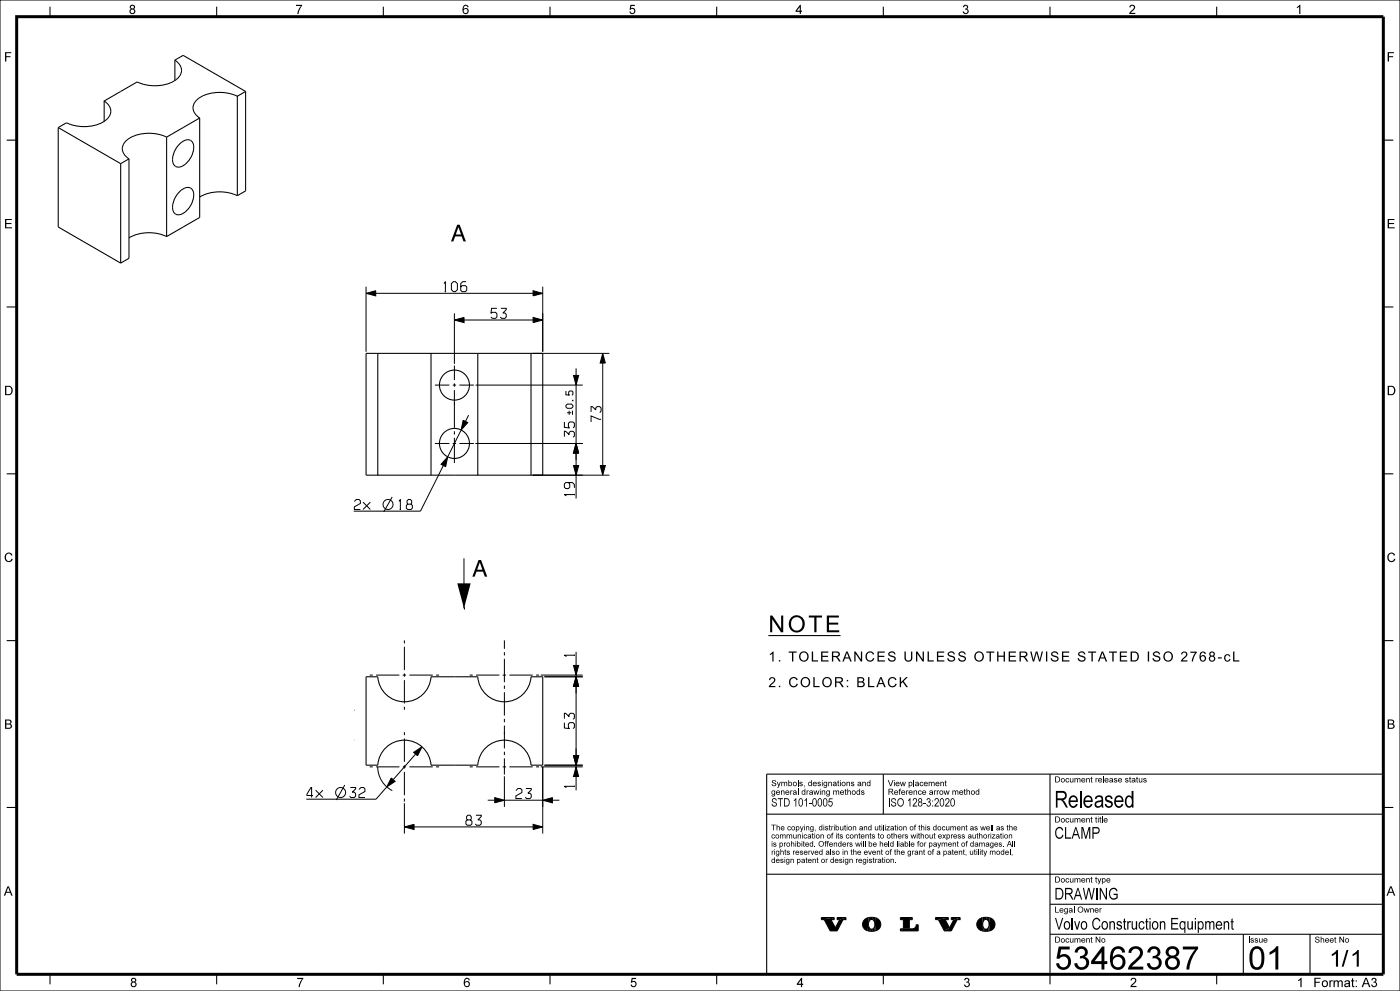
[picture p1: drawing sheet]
<svg xmlns="http://www.w3.org/2000/svg" width="420mm" height="297mm" viewBox="0 0 420 297" stroke-linecap="round" stroke-linejoin="round" font-family="sans-serif">
<g fill="#000">
<path d="M109.8 87.9l2.9-.8v1.6zM136.3 95.9l2.9-.8v1.6zM159.9 95.1l2.9 .8-2.9 .8zM159.9 87.1l2.9 .8-2.9 .8zM172 112.5h1.6l-.8 2.9zM180.8 105.9l.8 2.9h-1.6zM134.3 136.9l-.6 3-1.4-.7zM138.9 125.9l1.4 .7-2 2.3zM172 139.5h1.6l-.8 2.9zM172.8 132.9l.8 2.9h-1.6zM180 139.5h1.6l-.8 2.9zM137.2 174.8h4l-2 7.5z"/>
<path d="M172 199.4h1.6l-.8 2.9zM172.8 202.8l.8 2.9h-1.6zM117.4 233.1l1.1 1.1-2.5 1.6zM124.1 225.5l2.5-1.7-1.3 2.7zM162.8 239.8l2.9-.8v1.6zM172 226.4h1.6l-.8 2.9zM172.8 229.8l.8 2.9h-1.6zM121.3 247.8l2.9-.7v1.5zM148.4 239l2.9 .8-2.9 .8zM159.9 247.1l2.9 .7-2.9 .8zM249.3 275.6l1-.6v.6zM246.4 275h3.9l-3.9 .6z"/>
<path d="M260.5 275l.1 1.8zM270.1 278.4h.9l-.9 .6zM272.8 275.6l.9-.6v.6zM274.9 277.2h.6zM294.8 275v1.8z"/>
<path d="M246.4 275.6l3.9-.6-1 .6 1.3 2.5 1.3-2.5 1.9-.6v.6h-.9l-1.8 3.4h-2l-1.8-3.4z" fill-rule="evenodd"/>
<path d="M251.1 275h2.7l-1.9 .6h-.8z" fill-rule="evenodd"/>
<path d="M259.4 275.6l1.1-.6 .1 2.1-.3 1.9a1.98 1.98 0 0 1-.9-3.4z" fill-rule="evenodd"/>
<path d="M260.6 277.1l.2 2-.5-.1z" fill-rule="evenodd"/>
<path d="M260.7 277.9l.6 1.2h-.5z" fill-rule="evenodd"/>
<path d="M260.5 275l.4-.1 .1 .8-.4 .8z" fill-rule="evenodd"/>
<path d="M260.9 274.9h.9l-.3 .7-.5 .1z" fill-rule="evenodd"/>
<path d="M261.8 274.9l.4 .1-.1 .8-.6-.2z" fill-rule="evenodd"/>
<path d="M261 278.3l.9 .1-.1 .7h-.5z" fill-rule="evenodd"/>
<path d="M262.2 275l.5 .1-.3 1.6-.3-.9z" fill-rule="evenodd"/>
<path d="M262.3 277.8v1.3h-.5l.1-.7z" fill-rule="evenodd"/>
<path d="M262.7 275.1a2 2 0 0 1 1.5 1.9 2 2 0 0 1-1.5 1.9l-.3-2.2z" fill-rule="evenodd"/>
<path d="M262.4 277l.3 1.9-.4 .2z" fill-rule="evenodd"/>
<path d="M270.1 275h3.6l-.9 .6v2.8h-1.8v-2.8h-.9z" fill-rule="evenodd"/>
<path d="M270.1 279l.9-.6h2.7a1.15 1.15 0 0 0 1.2-1.2h.6v1.8z" fill-rule="evenodd"/>
<path d="M280.6 275h3.9l-3 .6h-.9z" fill-rule="evenodd"/>
<path d="M281.5 275.6l3-.6v.6h-.9l1.3 2.5-1.6 .9z" fill-rule="evenodd"/>
<path d="M285.4 275h2.6l-1.9 .6h-.7z" fill-rule="evenodd"/>
<path d="M286.1 275.6l1.9-.6v.6h-.8l-1.8 3.4h-2.1l1.6-.9z" fill-rule="evenodd"/>
<path d="M293.7 275.6l1.1-.6v2.1l-.3 1.9a1.98 1.98 0 0 1-.8-3.4z" fill-rule="evenodd"/>
<path d="M294.8 277.1l.2 2-.5-.1z" fill-rule="evenodd"/>
<path d="M295 277.9l.5 1.2h-.5z" fill-rule="evenodd"/>
<path d="M294.8 275l.4-.1 .1 .8-.5 .8z" fill-rule="evenodd"/>
<path d="M295.2 274.9h.9l-.3 .7-.5 .1z" fill-rule="evenodd"/>
<path d="M296.1 274.9l.4 .1-.2 .8-.5-.2z" fill-rule="evenodd"/>
<path d="M295.3 278.3l.8 .1-.1 .7h-.5z" fill-rule="evenodd"/>
<path d="M296.5 275l.4 .1-.2 1.6-.4-.9z" fill-rule="evenodd"/>
<path d="M296.6 277.8l-.1 1.3h-.5l.1-.7z" fill-rule="evenodd"/>
<path d="M296.9 275.1a2 2 0 0 1 1.6 1.9 2 2 0 0 1-1.5 1.9l-.3-2.2z" fill-rule="evenodd"/>
<path d="M296.7 277l.3 1.9-.5 .2z" fill-rule="evenodd"/>
</g>
<g fill="none" stroke="#000" stroke-width=".3">
<path d="M0 0h420v297h-420zM109.8 85.9v19.5M109.8 87.9l2.9-.8v1.6zM112.7 87.9h47.2M133.2 85l.4-.6v3M133.4 87.4h.4M136 84.4h.6l.6 .6v1.8l-.6 .6h-.6l-.6-.6v-1.8zM136.3 95.9l2.9-.8v1.6zM136.3 93.9v15.2M139.2 95.9h20.7M139.8 84.4h-1l-.6 .6v2l.4 .4h1l.4-.4v-1l-.4-.4h-1l-.4 .4M149.1 92.4h-1.6l-.2 1.5 .4-.3h1l.4 .4v1l-.4 .4h-1l-.4-.4"/>
<path d="M150.3 92.4h1.6v.4l-1 1h.6l.4 .4v.8l-.4 .4h-1l-.4-.4M159.9 95.1l2.9 .8-2.9 .8zM159.9 87.1l2.9 .8-2.9 .8zM162.8 85.9v19.5M130.5 115.4h4.3M135.8 115.4h1M136.3 109.6v4.3M136.3 114.9v1M136.3 116.9v11.3M137.8 115.4h4.4M142.7 115.4h32.1M159.8 105.9h23"/>
<path d="M169.8 117.2v1.1l1 .1-.2-.9 .3-.3h.7l.3 .3v.7l-.3 .2M171.7 120l.2 .1zM172 112.5h1.6l-.8 2.9zM172.8 110.4v2.1M172.8 115.4v17.5M180.8 108.8v30.7M180.8 105.9l.8 2.9h-1.6zM130.5 132.9h4.3M133 139.5l-6.9 13.7h-20M134.3 136.9l-.6 3-1.4-.7zM135.8 132.9h1M136.3 129.2v1"/>
<path d="M136.3 131.2v7.6M137.8 132.9h4.4M138.3 128.9l-4 8M138.9 125.9l1.4 .7-2 2.3zM140.6 124.4l-1 1.9M142.7 132.9h32.1M169.3 130.9v-1.6h.4l1 1v-.6l.4-.4h.8l.4 .4v1l-.4 .4M169.3 126.5v1.6l1.5 .2-.3-.4v-1l.4-.4h1l.4 .4v1l-.4 .4M169.8 121.5l.4-.4h1.2l.5 .4v.4l-.5 .5h-1.2l-.4-.5zM170.1 123.7h1.3M170.8 123.1v1.2M171.7 123.1v1.2"/>
<path d="M172 139.5h1.6l-.8 2.9zM172.8 135.8v3.7M172.8 132.9l.8 2.9h-1.6zM177.3 123.5v-1.6h.4l1 1v-.6l.4-.4h.8l.4 .4v1l-.4 .4M180 139.5h1.6l-.8 2.9zM180.3 125.7h-.6l-2.4-1v1.8M106.3 150.3l.6-.6h.8l.4 .4v.8l-1.8 1v.8h1.8M108.9 150.5l2.2 2.2M111.1 150.5l-2.2 2.2M117.7 148.9l-2.6 4.5M119.7 150.3l.4-.6v3M119.9 152.7h.4"/>
<path d="M122.3 151.1h1l.2-1-.4-.4h-.6l-.4 .4 .2 1-.4 .4v.8l.4 .4h1l.4-.4v-.8l-.4-.4M170.5 144.6l.4 .4v1l-.4 .4h-.8l-.4-.4v-1l.4-.4h2l.6 .6v1M172.3 148v.4M172.3 148.2h-3l.6 .4M172.8 142.4v7M182.8 142.4h-23M139.2 167.3v15M121.3 191.9v.9M121.3 193.8v7M151.3 191.9v2.6M151.3 195.4v1M151.3 197.4v7"/>
<path d="M172 199.4h1.6l-.8 2.9zM172.3 196.2v.4M172.3 196.4h-3l.6 .4M172.8 195.4v4M110.9 202.3h.9M112.8 202.3h7M120.8 202.3h1M121.3 201.8v1M121.3 203.8v7M121.3 211.8v.9M121.3 219.4v.9M122.8 202.3h7"/>
<path d="M130.8 202.3h.9M140.9 202.3h.9M142.8 202.3h7M150.8 202.3h1M151.3 205.5v.9M151.3 207.5v7M151.3 215.4v1.1M151.3 217.4v6.9M152.8 202.3h7M160.8 202.3h.9M162.2 202.3h12.6M163.3 202.8h11.5"/>
<path d="M169.3 216.6v1.6l1.5 .2-.3-.4v-1l.4-.4h1l.4 .4v1l-.4 .4M169.3 215.4v-1.6h.4l1 1v-.6l.4-.4h.8l.4 .4v1l-.4 .4M172.8 205.7v20.7M172.8 202.8l.8 2.9h-1.6zM172.8 202.3v.5M93.9 238.4h-1.8v-.4l1.2-2h.2v3M94.7 236.8l2.2 2.2M96.9 236.8l-2.2 2.2M103.4 235.3l-2.5 4.5M105.1 236h1.6v.4l-1 1h.6l.4 .4v.8l-.4 .4h-1l-.4-.4M107.7 236.6l.6-.6h.8l.4 .4v.8l-1.8 1v.8h1.8M110.9 229.8h.9"/>
<path d="M112.8 229.8h7M113.3 229.8a8 8 0 0 0 4.4 7.2M116 235.8l-3.2 3.7h-20.9M117.4 233.1l1.1 1.1-2.5 1.6zM120.8 229.8h1M121.3 221.3v7M121.3 229.3v1M121.3 231.3v7M121.3 239.3v.9M122.8 229.8h7M124.1 225.5l2.5-1.7-1.3 2.7zM124.7 226l-6.7 7.7"/>
<path d="M130.8 229.8h.9M140.9 229.8h.9M142.8 229.8h7M146.3 239.8h2.1M148.4 239l2.9 .8-2.9 .8zM150.8 229.8h1M151.3 225.3v1M151.3 227.3v4.9M151.3 232.7v9.1M151.3 239.8h11.5M152.8 229.8h7M154.8 236.9l.6-.6h.8l.4 .4v.8l-1.8 1v.8h1.8"/>
<path d="M157.8 236.3h1.6v.4l-1 1h.6l.4 .4v.8l-.4 .4h-1l-.4-.4M160.8 229.8h.9M162.2 229.8h12.6M162.8 229.8v20M162.8 239.8l2.9-.8v1.6zM165.7 239.8h2.1M172 226.4h1.6l-.8 2.9zM172.3 235.5v.4M172.3 235.7h-3l.6 .4M172.8 229.3v.5M172.8 232.7v4.2M172.8 229.8l.8 2.9h-1.6z"/>
<path d="M174.8 229.3h-11.5M266.7 239.2v2.5M121.3 247.8l2.9-.7v1.5zM121.3 240.7v9.1M124.2 247.8h35.7M140.2 245.7h1l.2-1-.4-.4h-.6l-.4 .4 .2 1-.4 .4v.8l.4 .4h1l.4-.4v-.8l-.4-.4M142.8 244.3h1.6v.4l-1 1h.6l.4 .4v.8l-.4 .4h-1l-.4-.4M159.9 247.1l2.9 .7-2.9 .8zM246.4 275h3.9v.6h-1l1.3 2.5 1.3-2.5h-.8v-.6h2.7v.6h-.9l-1.8 3.4h-2l-1.8-3.4h-.9zM261 275.7a1.13 1.13 0 0 1 1.3 .3 1.13 1.13 0 0 1 .1 1.3 1 1 0 0 1-1.1 1.1 1 1 0 0 1-.7-1.4zM262.7 275.1a2.07 2.07 0 0 1 1.5 2.4 2.07 2.07 0 0 1-2.4 1.6 2.19 2.19 0 0 1-2.6-.9 2.19 2.19 0 0 1 .4-2.8l1.4-.5 1.7 .2M270.1 275h3.6v.6h-.9v2.8a1.59 1.59 0 0 0 2-.8l.1-.4h.6v1.8h-5.4v-.6h.9v-2.8h-.9z"/>
<path d="M280.6 275h3.9v.6h-.9l1.3 2.5 1.2-2.5h-.7v-.6h2.6v.6h-.8l-1.8 3.4h-2.1l-1.8-3.4h-.9zM295.3 275.7a1.13 1.13 0 0 1 1.3 .3 1.13 1.13 0 0 1 .1 1.3 1 1 0 0 1-1.2 1.2 1 1 0 0 1-.7-1.5zM296.9 275.1a2.07 2.07 0 0 1 1.6 2.4 2.07 2.07 0 0 1-2.4 1.6 2.19 2.19 0 0 1-2.7-.9 2.19 2.19 0 0 1 .5-2.8l1.4-.5 1.6 .2M390 292.6h.1M390 292h.1"/>
<circle cx="116.4" cy="151.2" r="1.5"/>
<circle cx="102.2" cy="237.5" r="1.5"/>
</g>
<g fill="none" stroke="#000" stroke-width=".32">
<path d="M15 2v3M65 2v3M115 2v3M165 2v3M215 2v3M265 2v3M315 2v3M365 2v3M17.5 38.2v29.8l18.7 10.9M17.5 38.2l18.7 10.9M20 36.8l-2.5 1.4M41.2 24.5l-10 5.8v6.1"/>
<path d="M52.5 24.1v-6.1l2.4-1.4 18.8 10.8M71.2 28.8l2.5-1.4v29.8l-2.5 1.4zM2 42h3M36.2 49.1l2.5-1.5v29.8l-2.5 1.5M36.2 49.1v29.8M50 41.1l9.9-5.7v29.8l-9.9 5.7zM415 42h3M2 92h3M415 92h3M113.3 105.9v36.5h-3.5v-36.5h53v36.5h-19.5v-36.5M129.3 105.9v36.5M159.3 105.9v36.5"/>
<path d="M2 142h3M113.3 142.4h30M415 142h3M2 192h3M230.5 190.5h21.7M415 192h3M106.2 212.8h.2M109.8 202.8h3.5a8 8 0 0 0 8 7.5 8 8 0 0 0 8-7.5h14a8 8 0 0 0 8 7.5 8 8 0 0 0 8-7.5h3.5v26.5h-3.5a8 8 0 0 0-8-7.5 8 8 0 0 0-8 7.5h-14a8 8 0 0 0-8-7.5 8 8 0 0 0-8 7.5h-3.5zM106.3 221.8h.1M265 232v12M315 232v63M415 232h-185v60"/>
<path d="M2 242h3M230 244h185M415 242h3M230 262h185M315 271h100M315 280h100M373 280v12M393 280v12M15 292v3M65 292v3M115 292v3M165 292v3"/>
<path d="M215 292v3M265 292v3M365 292v3"/>
<circle cx="136.3" cy="115.4" r="4.5"/>
<circle cx="136.3" cy="132.9" r="4.5"/>
</g>
<g fill="#000">
<path d="M1.5 15.6h1.9v.3h-1.5v.9h1.2v.3h-1.2v1.3h-.4zM88.8 1.4h1.8l-.8 1.6-.2 1.2h-.4l.1-.6 1-1.8h-1.5zM189.1 1.4h1.4v.4h-1.1l-.1 .7a.9 .9 0 0 1 1.2 .5 .9 .9 0 0 1-.5 1.2 .9 .9 0 0 1-1.2-.7l.4-.1a.58 .58 0 0 0 .8 .3 .58 .58 0 0 0 .1-.9 .58 .58 0 0 0-.9 .1h-.3zM289.2 1.6a.72 .72 0 0 1 1 0 .72 .72 0 0 1-.1 1.1l.2 .1a.86 .86 0 0 1-.2 1.4 .86 .86 0 0 1-1.3-.7l.4-.1 .3 .5a.56 .56 0 0 0 .7-.2 .56 .56 0 0 0-.1-.7l-.6-.1v-.3l.6-.4-.2-.5h-.3l-.4 .5-.3-.1zM339.1 1.6a.91 .91 0 0 1 1.3 .2 .91 .91 0 0 1-.4 1.3l-.8 .8h1.4v.3h-1.9l.4-.7 .8-.8a.54 .54 0 0 0 0-.9 .54 .54 0 0 0-.8 .4h-.3zM389.1 2.1l1-.7v2.8h-.3v-2.2l-.7 .4zM416.3 15.6h1.9v.3h-1.5v.9h1.2v.3h-1.2v1.3h-.4zM20.1 36.7a12.2 12.2 0 0 0 11.5-.7 3.4 3.4 0 0 0 1.5-2.7h.3a5.4 5.4 0 0 1-4.7 4.4 12.9 12.9 0 0 1-8.9-.8zM31.1 30.4l.3-.2 1.3 1.2 .5 .9 .2 1h-.3l-.5-1.5zM41.3 24.4a12.2 12.2 0 0 0 11.5-.7 3.4 3.4 0 0 0 1.5-2.6h.3a5.4 5.4 0 0 1-4.7 4.3 12.9 12.9 0 0 1-8.8-.7zM52.3 18.1l.3-.2 1.3 1.3 .5 .9 .2 1h-.3l-.5-1.6zM57.7 32.3h.4l.5 1.6 1.4 1.4-.2 .2-1.7-1.7z"/>
<path d="M59.1 29.7a12.2 12.2 0 0 1 12.2-1l-.2 .3a12.2 12.2 0 0 0-11.5 .7 3.4 3.4 0 0 0-1.5 2.6h-.4a3.5 3.5 0 0 1 1.4-2.6zM36.5 44.6h.4l.5 1.5 1.4 1.4-.2 .2-1.7-1.7zM37.8 42a12.2 12.2 0 0 1 12.3-1l-.2 .2a12.2 12.2 0 0 0-11.5 .7 3.4 3.4 0 0 0-1.5 2.7h-.4a3.5 3.5 0 0 1 1.3-2.6zM51.6 47.9l.3-.1 .3 1.4 .6 .5-.2 .3-.6-.6zM57.3 42a4.1 4.1 0 0 1 0 5.4 4.1 4.1 0 0 1-4.7 2.6l.2-.3a3.8 3.8 0 0 0 4.3-2.5 3.8 3.8 0 0 0 0-5zM53.7 43.1a3.2 3.2 0 0 1 3.6-1.1l-.2 .2a3.8 3.8 0 0 0-4.3 2.6l-.6 1.5-.3 1.5-.3 .1a7.1 7.1 0 0 1 2.1-4.8zM53.7 57.4a3.2 3.2 0 0 1 3.6-1.2l-.2 .3a3.8 3.8 0 0 0-4.3 2.6l-.6 1.5-.3 1.5-.3 .1a7.1 7.1 0 0 1 2.1-4.8zM59.8 59a12.6 12.6 0 0 1 11.5-.5l-.2 .3a12.4 12.4 0 0 0-11.1 .4zM1.5 65.6h2v.3h-1.6v.9h1.5v.3h-1.5v1h1.7v.3h-2.1zM38.6 71.2a12.6 12.6 0 0 1 11.5-.4l-.2 .2a12.4 12.4 0 0 0-11.1 .4zM51.6 62.2l.3-.1 .3 1.4 .6 .5-.2 .3-.6-.6zM57.3 56.2a4.1 4.1 0 0 1 0 5.5 4.1 4.1 0 0 1-4.7 2.6l.2-.3a3.8 3.8 0 0 0 4.3-2.5 3.8 3.8 0 0 0 0-5z"/>
<path d="M416.3 65.6h2v.3h-1.6v.9h1.5v.3h-1.5v1h1.7v.3h-2.1zM1.7 166a1.15 1.15 0 0 1 2 .4l-.4 .1a.86 .86 0 0 0-1.2-.5 .86 .86 0 0 0-.3 1.2 .82 .82 0 0 0 .7 1 .82 .82 0 0 0 .9-.8l.4 .1a1.3 1.3 0 0 1-1.8 .8 1.3 1.3 0 0 1-.5-1.8zM416.5 166a1.15 1.15 0 0 1 2 .4l-.4 .1a.86 .86 0 0 0-1.1-.5 .86 .86 0 0 0-.4 1.2 .83 .83 0 0 0 .5 .9 .83 .83 0 0 0 1-.3l.1-.4 .4 .1a1.3 1.3 0 0 1-1.8 .8 1.3 1.3 0 0 1-.5-1.8zM231.6 234a.69 .69 0 0 1 .7-.2 .69 .69 0 0 1 .6 .5h-.3a.33 .33 0 0 0-.4-.3 .33 .33 0 0 0-.2 .5 .63 .63 0 0 1 .7 .3 .63 .63 0 0 1-.1 .8 .74 .74 0 0 1-1.1-.6h.2a.44 .44 0 0 0 .5 .4 .44 .44 0 0 0 .4-.4 .96 .96 0 0 1-1-1zM233 234.3h.3l.3 1 .4-1h.2l-.6 1.6-.3 .2-.1-.2 .3-.3zM234.3 236.9l.2 .2 .7-.2 .1 1.3h-.2v-1l-.2-.1-.3 .2-.1 .9h-.2zM234.4 234.3l.2 .2a.41 .41 0 0 1 .4-.2 .41 .41 0 0 1 .4 .2l.4-.2 .3 .1 .1 1.2h-.3v-1l-.2-.1-.3 .2v.9h-.2v-.8l-.3-.3-.2 .2-.1 .9h-.2zM237.1 236.9l.2 .2 .5-.2-.4 .3-.1 1h-.2zM239.3 233.8h.3v1.8h-.3zM239.3 236.4h.3v1.8h-.3zM239.8 234.5l.6-.2 .4 .4-.5-.2-.2 .2a.51 .51 0 0 1 .6 .3 .51 .51 0 0 1-.2 .6l-.7-.2v-.2l.5 .2 .3-.2-.6-.2zM241.2 235.4h.2l-.2 .6z"/>
<path d="M242 236.9l.2 .2 .5-.2-.5 .3v1h-.2zM244 236.9h.2l.3 1 .3-1h.2l.3 1 .3-1h.2l-.4 1.3h-.2l-.3-1-.2 1h-.3zM245.3 234.5l.5-.2 .4 .4-.5-.2-.2 .2a.51 .51 0 0 1 .6 .3 .51 .51 0 0 1-.2 .6l-.6-.2-.1-.2 .6 .2 .3-.2-.6-.2zM246.5 236.9l.3 .2 .6-.2 .2 1.3h-.2l-.1-1-.2-.1-.3 .2v.9h-.3zM248.5 234.3l.2 .2 .7-.1 .2 1.2h-.3v-1l-.2-.1-.3 .2-.1 .9h-.2zM250 236.9l.2 .2a.42 .42 0 0 1 .4-.2 .42 .42 0 0 1 .3 .2l.4-.2 .3 .1 .1 1.2h-.2v-1l-.2-.1-.3 .2v.9h-.2v-.8l-.3-.3-.3 .2v.9h-.2zM251.3 234l.3-.1v.4h.2l-.2 .2v.8l.2 .3-.4-.1-.1-1h-.2zM254 234.3l.2 .2 .6-.1 .2 1.2h-.2v-1l-.3-.1-.3 .2v.9h-.2zM253.5 236.6l.2-.2v.5h.3v.2h-.3v.7l.3 .4-.4-.1-.1-1h-.1zM254.2 236.4h.2v.7l.5-.2 .3 .2v1.1h-.2v-.8l-.2-.3-.3 .2-.1 .9h-.2zM255.3 234.5l.6-.2 .4 .4-.5-.2-.3 .2a.51 .51 0 0 1 .6 .3 .51 .51 0 0 1-.2 .6l-.6-.2-.1-.2 .6 .2 .3-.2-.6-.2zM258.4 237.1l.5-.2 .4 .3-.5-.1-.2 .2a.51 .51 0 0 1 .6 .3 .51 .51 0 0 1-.2 .6l-.6-.2-.1-.2 .6 .2 .3-.2-.7-.3z"/>
<path d="M258.7 234.3l.2 .2 .7-.1 .2 1.2h-.3v-1l-.2-.1-.4 .2v.9h-.2zM266.3 233.8h.3l.6 1.6 .6-1.6h.2l-.7 1.8h-.2zM269.9 236.4h.4l-.3 .2v.3h.2v.2h-.2v1.1h-.2v-1.1l-.2-.2h.2zM270 234.3h.2l.3 1 .3-1h.2l.2 1 .3-1h.3l-.4 1.3h-.3l-.2-1-.3 1h-.2zM271.9 236.9l.2 .2 .4-.2-.4 .3v1h-.2zM274 233.8h.2v1.8h-.2zM274.1 236.9l.2 .2 .7-.2 .1 1.3h-.2v-1l-.3-.1-.3 .2v.9h-.2zM275.5 237.1l.6-.2 .4 .4-.7-.2a.55 .55 0 0 0 .1 .9l.6-.3a.63 .63 0 0 1-.9 .4 .63 .63 0 0 1-.1-1zM276.1 234.5l.6-.2 .3 .4-.7-.2a.55 .55 0 0 0 .1 .9l.6-.2a.62 .62 0 0 1-.9 .3 .62 .62 0 0 1 0-1zM278.6 234.3l.2 .2a.41 .41 0 0 1 .4-.2 .41 .41 0 0 1 .4 .2l.4-.2 .3 .1 .1 1.2h-.2l-.1-1-.2-.1-.3 .2v.9h-.2v-.8l-.3-.3-.2 .2-.1 .9h-.2zM280.2 236.9l.2 .2 .5-.2-.4 .3v1h-.3zM281.1 236.9l.1 .2 .5-.2-.4 .3v1h-.2z"/>
<path d="M282.1 234.3l.2 .2 .7-.1 .2 1.2h-.3v-1l-.2-.1-.3 .2-.1 .9h-.2zM283.1 236.9h.2l.3 1 .3-1h.2l.3 1 .3-1h.2l-.4 1.3h-.3l-.2-1-.3 1h-.2zM283.5 234l.3-.1v.4h.2v.2h-.2v.8l.2 .3-.4-.1-.1-1h-.1zM285.7 236.9l.3 .2a.41 .41 0 0 1 .3-.2 .41 .41 0 0 1 .4 .2l.4-.2 .3 .1 .1 1.2h-.2v-1l-.3-.1-.3 .2v.9h-.2v-.8l-.2-.3-.3 .2v.9h-.3zM289.3 236.6l.2-.2v.5h.2v.2h-.2v.7l.3 .4-.5-.1v-1h-.2zM290 236.4h.2v.7l.4-.2 .4 .2v1.1h-.2v-.8l-.3-.3-.3 .2v.9h-.2zM319.8 233.4a.55 .55 0 0 1 .5-.2 .55 .55 0 0 1 .4 .4l-.6-.2a.55 .55 0 0 0 .1 .9l.6-.2a.63 .63 0 0 1-1 .3 .63 .63 0 0 1 0-1zM321 233.2h.2v.9l.3 .2 .3-.2v-.9h.2v1.3h-.2v-.2l-.7 .2zM322.4 233.2l.2 .2a.41 .41 0 0 1 .3-.2 .41 .41 0 0 1 .4 .2l.4-.2 .3 .1 .1 1.2h-.2v-1l-.2-.1-.3 .2-.1 .9h-.2v-.8l-.2-.3-.3 .2v.9h-.2zM325.9 233.2l.2 .2 .7-.2 .1 1.3h-.2v-1l-.3-.1-.3 .2v.9h-.2zM327.3 232.9l.2-.2v.5h.3v.2h-.3v.7l.3 .4-.5-.1v-1h-.2zM328.7 233.2l.2 .2 .4-.2-.4 .3v1h-.2z"/>
<path d="M330.9 232.7h.2v1.8h-.2zM334.2 233.4l.6-.2 .3 .3-.4-.1-.3 .2a.51 .51 0 0 1 .6 .3 .51 .51 0 0 1-.2 .6l-.6-.2v-.2l.5 .2 .3-.2-.6-.3zM337.6 233.4l.5-.2 .4 .3-.5-.1-.2 .2a.51 .51 0 0 1 .6 .3 .51 .51 0 0 1-.2 .6l-.6-.2-.1-.2 .6 .2 .2-.2-.6-.3zM338.9 232.9l.2-.2v.5h.2v.2h-.2v.7l.3 .4-.5-.1v-1h-.2zM341 232.9l.2-.2v.5h.2v.2h-.2v.7l.3 .4-.5-.1v-1h-.2zM341.7 233.2h.2v.9l.2 .2 .3-.2 .1-.9h.2v1.3h-.2v-.2l-.7 .2zM343 233.4l.6-.2 .4 .3-.5-.1-.3 .2a.51 .51 0 0 1 .6 .3 .51 .51 0 0 1-.2 .6l-.6-.2-.1-.2 .6 .2 .3-.2-.6-.3zM231.6 239.5a.74 .74 0 0 1 .9-.3 .74 .74 0 0 1 .5 .7h-.2a.47 .47 0 0 0-.4-.5 .47 .47 0 0 0-.6 .4 .47 .47 0 0 0 .5 .5l.4 .2a.75 .75 0 0 1 .1 1.2 .75 .75 0 0 1-1.2-.3l-.1-.5 .3 .2a.6 .6 0 0 0 .9 .3l.1-.5-1.1-.6zM231.5 255l.2 .1 .5-.1-.4 .3-.1 .9h-.2zM232 252.7l.5-.2 .4 .3-.5-.1-.2 .2a.48 .48 0 0 1 .6 .2 .48 .48 0 0 1-.2 .7l-.6-.3-.1-.1 .6 .2 .2-.2-.5-.3zM231.4 247.2h1.4v.1h-.6v1.6h-.2v-1.6h-.6zM231.6 250.2l.6-.1 .3 .4-.3-.2a.4 .4 0 0 0-.5 .4 .4 .4 0 0 0 .5 .4l.3-.2a.6 .6 0 0 1-.9 .3 .6 .6 0 0 1 0-1z"/>
<path d="M233 247.2h.2v.6l.4-.2 .3 .2 .1 1.1h-.2v-.8l-.3-.3-.3 .2v.9h-.2zM233.3 239.2h1.6v.3h-.7v2.2h-.2v-2.2h-.7zM234 250.1l.2 .2 .4-.3 .3 .3 .4-.3 .3 .2 .1 1.1h-.2l-.1-.9-.2-.2-.2 .2-.1 .9h-.2v-.8l-.2-.3-.3 .2v.9h-.2zM234.1 257.6l.5-.2 .4 .3-.5-.1-.2 .2a.48 .48 0 0 1 .6 .2 .48 .48 0 0 1-.2 .6l-.6-.2v-.2l.5 .3 .3-.2-.6-.3zM234.1 254.5h.2v.6l.4-.2 .4 .3v1h-.2v-.8l-.3-.3-.2 .2-.1 .9h-.2zM235.2 252.5l.2 .2 .4-.2-.4 .3v.9h-.2zM235.5 254.7l.2-.2v.5h.2l-.2 .1v.7l.2 .4-.4-.1v-1h-.2zM236 250.1l.2 .2 .4-.3 .3 .3 .4-.3 .3 .2 .1 1.1h-.3v-.9l-.2-.2-.3 .2v.9h-.2v-.8l-.2-.3-.3 .2v.9h-.2zM236.1 255.1l.5-.2 .3 .4-.4-.2-.2 .2a.48 .48 0 0 1 .5 .3 .48 .48 0 0 1-.1 .6l-.6-.2-.1-.2 .5 .2 .3-.2-.6-.2zM236.4 247.8l.5-.2 .4 .4-.4-.1a.4 .4 0 0 0-.5 .4 .4 .4 0 0 0 .6 .3l.3-.2a.6 .6 0 0 1-.9 .4 .6 .6 0 0 1 0-1zM237.2 257.4l.2 .2 .6-.2 .1 1.2h-.2v-.9l-.2-.1-.3 .2v.8h-.2zM237.3 252h.2v.7l.4-.2 .4 .2v1h-.2v-.7l-.3-.3-.3 .2v.8h-.2z"/>
<path d="M237.9 255l.2 .1 .5-.1-.4 .3-.1 .9h-.2zM238 250.1h.2v.9l.2 .1 .3-.1 .1-.9h.2v1.2l-.2-.2-.7 .2zM238.7 239.2h.2v2.5h-.3v-2l-.4 .4zM239.3 250.1l.2 .1 .6-.1 .2 1.2h-.2v-.9l-.3-.2-.3 .2v.9h-.2zM240 255.1l.5-.2 .4 .4-.5-.2-.2 .2a.48 .48 0 0 1 .6 .3 .48 .48 0 0 1-.2 .6l-.6-.2-.1-.2 .6 .2 .2-.2-.5-.2zM240 247.6h.2l.3 1 .4-1h.2l-.6 1.6-.3 .2-.1-.3 .3-.2zM241 252.2l.2-.1v.4h.2l-.2 .2v.7l.3 .3-.5-.1v-.9h-.2zM241.8 247.6l.2 .2 .6-.1 .2 1.2h-.2l-.1-1-.2-.1-.3 .2v.9h-.2zM241.2 250.2l.6-.1 .3 .4-.3-.2a.36 .36 0 0 0-.5 .1 .36 .36 0 0 0 .1 .5 .36 .36 0 0 0 .5 0h.2a.6 .6 0 0 1-.9 .3 .6 .6 0 0 1 0-1zM241.9 239.2h.2v2.5h-.3v-2l-.5 .4zM241.8 257.1l.2-.1v.4h.2l-.2 .2v.7l.3 .3-.5-.1v-.9h-.2zM242.5 255l.2 .1 .5-.1-.4 .3v.9h-.3z"/>
<path d="M242.7 240.7h.8v.3h-.8zM243.2 255h.2l.3 .9 .4-.9h.2l-.4 1.2h-.3zM243.8 257.4l.2 .2 .6-.2 .2 1.2h-.3v-.9l-.2-.1-.3 .2v.8h-.2zM243.7 249.8l.2-.2v.5h.2l-.2 .2v.7l.2 .3-.4-.1v-.9h-.2zM244.3 253.5h.2v.2h-.2zM244.5 248.6h.2l-.2 .6zM245.1 257.1l.2-.1v.4h.2l-.2 .2v.7l.3 .3-.5-.1v-.9h-.1zM246.2 250.1l.2 .1 .6-.1 .1 1.2h-.2v-.9l-.2-.2-.3 .2v.9h-.2zM247.5 247.8l.5-.2 .4 .4-.4-.2-.3 .2a.48 .48 0 0 1 .6 .3 .48 .48 0 0 1-.2 .6l-.6-.2v-.2l.5 .2 .3-.2-.6-.3zM247.6 252.1l.4-.1-.2 .2 .1 .5h-.2v1h-.2v-1l-.2-.2h.2zM247.7 257.4l.2 .2 .5-.2-.4 .3-.1 .9h-.2zM248.3 252.1l.4-.1-.3 .2 .2 .5h-.2v1h-.2v-1l-.2-.2h.2z"/>
<path d="M248.7 239.3h1.1v.2h-.9l-.1 .7a.79 .79 0 0 1 1 .7 .79 .79 0 0 1-.9 .8l-.4-.6 .2-.1 .2 .4a.5 .5 0 0 0 .7-.5 .5 .5 0 0 0-.9-.3l-.2-.1zM249.1 254.5h.2v1.7h-.2zM248.8 247.3l.2-.1v.4h.2l-.2 .2v.7l.2 .4-.4-.1v-1h-.2zM249.4 247.6l.2 .2 .4-.1-.3 .3-.1 .9h-.2zM249.6 249.6h.4l-.2 .2 .2 .5h-.3v1h-.2v-1l-.2-.2h.2zM249.6 255.1l.5-.2 .4 .4-.5-.2-.2 .2a.48 .48 0 0 1 .6 .3 .48 .48 0 0 1-.2 .6l-.6-.2-.1-.2 .6 .2 .2-.2-.6-.2zM250.1 252.5l.3 .2 .6-.1 .1 1.1h-.2v-.9l-.2-.1-.3 .2v.8h-.3zM251.8 257.6l.5-.2 .4 .3-.5-.1-.2 .2a.48 .48 0 0 1 .6 .2 .48 .48 0 0 1-.2 .6l-.6-.2-.1-.2 .6 .3 .2-.2-.6-.3zM251.3 249.8l.3-.2v.5h.2l-.2 .2v.7l.2 .3-.4-.1-.1-.9h-.1zM252 250.2l.5-.1 .3 .3-.4-.2-.2 .2a.48 .48 0 0 1 .5 .3 .48 .48 0 0 1-.1 .6l-.6-.2-.1-.2 .5 .2 .3-.1-.6-.3zM252 247.6h.2l.1 .9 .2 .2 .3-.2v-.9h.2v1.3l-.2-.2-.6 .1zM253.3 255l.2 .1 .6-.1 .2 1.2h-.2v-.9l-.3-.2-.3 .2v.9h-.2z"/>
<path d="M253.4 247.3l.2-.1v.4h.2l-.2 .2v.7l.2 .4-.4-.1v-1h-.2zM254.1 252.5l.2 .2 .4-.2-.3 .3-.1 .9h-.2zM253.9 250.2l.6-.1 .3 .4-.3-.2a.36 .36 0 0 0-.5 .1 .36 .36 0 0 0 .1 .5 .36 .36 0 0 0 .5 0h.2a.6 .6 0 0 1-.9 .3 .6 .6 0 0 1 0-1zM254.9 252.7l.5-.2 .3 .3-.4-.1-.2 .2a.48 .48 0 0 1 .5 .2 .48 .48 0 0 1-.1 .7l-.6-.3-.1-.1 .5 .2 .3-.2-.6-.3zM254.8 257.4l.2 .2 .7-.2 .1 1.2h-.2v-.9l-.2-.1-.3 .2-.1 .8h-.2zM255.3 254.7l.2-.2v.5h.2l-.2 .1v.7l.3 .4-.5-.1v-1h-.1zM255.9 247.6l.2 .2 .6-.1 .2 1.2h-.3v-1l-.2-.1-.3 .2v.9h-.2zM256 254.5h.2v.6l.4-.2 .3 .3v1h-.2v-.8l-.2-.3-.3 .2v.9h-.2zM256.3 250.1l.2 .1 .7-.1 .1 1.2h-.2v-.9l-.2-.2-.3 .2-.1 .9h-.2zM256.8 257.4l.2 .2 .4-.2-.4 .3v.9h-.2zM256.6 252.5h.2l.2 1 .3-1h.2l.3 1 .2-1h.3l-.4 1.2h-.3l-.2-.9-.2 .9h-.3zM257.7 249.8l.2-.2v.5h.2l-.2 .2v.7l.2 .3-.4-.1v-.9h-.2z"/>
<path d="M258.9 252h.2v1.7h-.2zM259.2 247.6l.2 .2 .6-.1 .2 1.2h-.3v-1l-.2-.1-.3 .2v.9h-.2zM259.4 252h.3v1.7h-.3zM259.6 250.1l.2 .1 .7-.1 .1 1.2h-.2v-.9l-.2-.2-.3 .2-.1 .9h-.2zM260.7 257.6l.5-.2 .4 .3-.5-.1-.2 .2a.48 .48 0 0 1 .6 .2 .48 .48 0 0 1-.2 .6l-.6-.2-.1-.2 .6 .3 .2-.2-.6-.3zM260.4 255h.3l.3 .9 .3-.9h.2l-.4 1.2h-.2zM261 249.8l.2-.2v.5h.2l-.2 .2v.7l.2 .3-.4-.1v-.9h-.2zM261.6 250.2l.5-.1 .4 .3-.5-.2-.2 .2a.48 .48 0 0 1 .6 .3 .48 .48 0 0 1-.2 .6l-.6-.2-.1-.2 .6 .2 .2-.1-.6-.3zM261.9 257.1l.2-.1v.4h.3l-.3 .2v.7l.3 .3-.4-.1-.1-.9h-.1zM262.6 257.4l.2 .2 .4-.2-.4 .3v.9h-.2zM263.1 255l.2 .1 .6-.1 .2 1.2h-.3v-.9l-.2-.2-.3 .2v.9h-.2zM262.5 247.6h.2v.9l.2 .2 .3-.2v-.9h.3v1.3l-.3-.2-.6 .1z"/>
<path d="M263.5 249.8l.2-.2v.5h.2l-.2 .2v.7l.2 .3-.4-.1v-.9h-.2zM263.9 252h.2v.7l.5-.2 .3 .2v1h-.2v-.7l-.2-.3-.3 .2-.1 .8h-.2zM263.8 247.3l.2-.1v.4h.2l-.2 .2v.7l.3 .4-.5-.1v-1h-.1zM264.4 254.7l.2-.2v.5h.2l-.2 .1v.7l.3 .4-.5-.1v-1h-.2zM265 247.2h.2v1.7h-.2zM264.7 257.1l.2-.1v.4h.2l-.2 .2v.7l.2 .3-.4-.1v-.9h-.2zM266 247.6h.9l-.7 1.1h.8v.2h-1.1l.7-1.1h-.6zM266.6 252h.2v1.7h-.2zM267.2 254.5h.4l-.3 .2 .2 .4h-.2v1.1h-.2v-1.1l-.2-.1h.2zM267.2 257.4l.2 .2 .6-.2 .2 1.2h-.3v-.9l-.2-.1-.3 .2v.8h-.2zM267.4 239.5a.75 .75 0 0 1 .9-.3 .75 .75 0 0 1 .5 .7h-.2a.47 .47 0 0 0-.4-.5 .47 .47 0 0 0-.6 .4 .47 .47 0 0 0 .5 .5l.4 .2a.75 .75 0 0 1 .1 1.2 .75 .75 0 0 1-1.2-.3l-.1-.5 .3 .2a.6 .6 0 0 0 .9 .3l.1-.5-1.1-.6zM267.5 249.8l.2-.2v.5h.2l-.2 .2v.7l.2 .3-.4-.1v-.9h-.2z"/>
<path d="M268.1 249.6h.2v.6l.4-.2 .3 .3 .1 1h-.2v-.8l-.3-.3-.3 .2v.9h-.2zM268.5 258.4l.2 .2zM268.4 254.7l.2-.2v.5h.2l-.2 .1v.7l.2 .4-.4-.1v-1h-.2zM268.5 247.3l.2-.1v.4h.2l-.2 .2v.7l.3 .4-.5-.1v-1h-.2zM269 254.5h.2v.6l.5-.2 .3 .3v1h-.2v-.8l-.2-.3-.3 .2-.1 .9h-.2zM269.1 252h.2v1.7h-.2zM270.7 250.1l.2 .1 .5-.1-.4 .3-.1 .9h-.2zM271 247.6l.2 .2 .6-.1 .2 1.2h-.2l-.1-1-.2-.1-.3 .2v.9h-.2zM271.5 250.2l.5-.1 .4 .3-.5-.2-.2 .2a.48 .48 0 0 1 .6 .3 .48 .48 0 0 1-.2 .6l-.6-.2-.1-.2 .5 .2 .3-.1-.6-.3zM272.8 252h.2v1.7h-.2zM273 239.2h.1v2.5h-.2v-2l-.5 .4zM273.2 250.1h.2l.3 .9 .2-.9h.2l.3 .9 .3-.9h.2l-.4 1.2h-.2l-.3-.9-.2 .9h-.3z"/>
<path d="M273.6 255l.2 .1 .5-.1-.4 .3v.9h-.3zM274.5 247.2h.4l-.3 .2 .2 .4h-.2v1.1h-.3v-1.1l-.1-.2h.1zM274 239.4a.75 .75 0 0 1 1.1 .2 .75 .75 0 0 1-.3 1l-.7 .8h1v.3h-1.3l1-1.5a.45 .45 0 0 0-.1-.7 .45 .45 0 0 0-.6 .4h-.3zM275.4 252.1l.5-.1-.3 .2 .2 .5h-.3v1h-.2v-1l-.2-.2h.2zM275.7 255l.3 .1 .6-.1 .1 1.2h-.2v-.9l-.2-.2-.3 .2v.9h-.3zM275.6 249.8l.2-.2v.5h.2l-.2 .2v.7l.2 .3-.4-.1v-.9h-.2zM275.7 247.3l.2-.1v.4h.2l-.2 .2v.7l.2 .4-.4-.1v-1h-.2zM276.2 249.6h.2v.6l.4-.2 .4 .3v1h-.2v-.8l-.3-.3-.2 .2-.1 .9h-.2zM276.3 247.2h.2v.6l.4-.2 .4 .2v1.1h-.2v-.8l-.3-.3-.2 .2-.1 .9h-.2zM276.9 240.7h.8v.3h-.8zM277.3 252.5l.2 .2 .4-.2-.4 .3v.9h-.2zM277.1 254.7l.2-.2v.5h.2l-.2 .1v.7l.2 .4-.4-.1v-1h-.2z"/>
<path d="M278.2 239.3a.62 .62 0 0 1 1 .6l-.3 .5a.73 .73 0 0 1 .3 .9 .73 .73 0 0 1-1 .3l-.3-.5 .3-.1 .3 .5a.56 .56 0 0 0 .4-.9l-.5-.1v-.3l.5-.3-.2-.4-.8 .3zM278.1 247.8l.5-.2 .4 .4-.5-.2-.2 .2a.48 .48 0 0 1 .6 .3 .48 .48 0 0 1-.2 .6l-.6-.2v-.2l.5 .2 .3-.2-.6-.3zM278.9 250.1h.2v.9l.2 .1 .3-.1v-.9h.2v1.2l-.2-.2-.6 .2zM279.9 254.5h.4l-.3 .2 .2 .4h-.2v1.1h-.2v-1.1l-.2-.1h.2zM280.2 249.8l.2-.2v.5h.2l-.2 .2v.7l.2 .3-.4-.1v-.9h-.2zM281.2 252.5h.2l.4 1 .3-1h.2l-.5 1.5-.3 .2-.2-.2 .4-.2zM280.6 239.4a.75 .75 0 0 1 1.1 .2 .75 .75 0 0 1-.4 1l-.6 .8h1v.3h-1.4l1-1.5a.45 .45 0 0 0-.1-.7 .45 .45 0 0 0-.6 .4h-.3zM282.5 252.5l.9 .2 .6-.2 .2 1.2h-.2l-.1-.9-.2-.1-.2 .2-.1 .8h-.2v-.7l-.2-.3-.3 .2v.8h-.2zM282.7 250.1h.3l.2 .4 .4-.4h.2l-.4 .6 .4 .6h-.3l-.3-.4-.3 .4h-.2l.4-.6zM282.7 247.8l.6-.2 .3 .4-.3-.1a.36 .36 0 0 0-.5 .1 .36 .36 0 0 0 .1 .5 .36 .36 0 0 0 .5-.1h.2a.6 .6 0 0 1-.9 .4 .6 .6 0 0 1 0-1zM283.8 247.6h.2v.9l.3 .2 .3-.2v-.9h.2v1.3l-.2-.2-.6 .1zM283.7 239.4a.75 .75 0 0 1 1.2 .2 .75 .75 0 0 1-.4 1l-.7 .8h1.1v.3h-1.4l1-1.5a.45 .45 0 0 0-.1-.7 .45 .45 0 0 0-.6 .4h-.3z"/>
<path d="M285.1 247.6l.2 .2 .4-.2 .3 .2 .4-.2 .3 .1 .1 1.2h-.2v-1l-.2-.1-.3 .2v.9h-.3v-.8l-.2-.3-.2 .2-.1 .9h-.2zM285.3 250.1l.2 .1 .4-.1-.4 .3v.9h-.2zM285.8 252.5l.2 .2 .7-.1 .1 1.1h-.2v-.9l-.3-.1-.2 .2-.1 .8h-.2zM285.7 254.7l.2-.2v.5h.2l-.2 .1v.7l.3 .4-.5-.1v-1h-.2zM287.4 250.2l.5-.1 .4 .3-.5-.2-.2 .2a.48 .48 0 0 1 .5 .3 .48 .48 0 0 1-.1 .6l-.6-.2-.1-.2 .5 .2 .3-.1-.6-.3zM287.2 252.2l.2-.1v.4h.2l-.2 .2v.7l.2 .3-.4-.1v-.9h-.2zM287.7 255l.2 .1 .6-.1 .2 1.2h-.3v-.9l-.2-.2-.3 .2v.9h-.2zM288.4 247.6l.3 .2 .6-.1 .1 1.2h-.2v-1l-.2-.1-.3 .2v.9h-.3zM288.6 250.2l.5-.1 .3 .3-.4-.2-.3 .2a.48 .48 0 0 1 .6 .3 .48 .48 0 0 1-.2 .6l-.6-.2v-.2l.5 .2 .3-.1-.6-.3zM289 254.7l.2-.2v.5h.2l-.2 .1v.7l.3 .4-.5-.1v-1h-.2zM289.7 256h.2l-.2 .5zM290 252.1l.4-.1-.3 .2 .2 .5h-.3v1h-.2v-1l-.2-.2h.2z"/>
<path d="M289.8 247.3l.2-.1v.4h.2l-.2 .2v.7l.2 .4-.4-.1v-1h-.2zM291 255h.2v.8l.2 .2 .3-.2v-.8h.3v1.2l-.3-.2-.6 .1zM292.4 247.8l.5-.2 .4 .4-.5-.2-.2 .2a.48 .48 0 0 1 .6 .3 .48 .48 0 0 1-.2 .6l-.6-.2-.1-.2 .5 .2 .3-.2-.6-.3zM291.7 250.1h.3v.9l.2 .1 .3-.1v-.9h.2v1.2l-.2-.2-.6 .2zM292.3 254.7l.2-.2v.5h.2l-.2 .1v.7l.3 .4-.5-.1v-1h-.2zM293.5 254.5h.2v1.7h-.2zM293.1 249.8l.2-.2v.5h.2l-.2 .2v.7l.2 .3-.4-.1v-.9h-.2zM293.7 249.6h.2v.6l.5-.2 .3 .3v1h-.2v-.8l-.2-.3-.3 .2-.1 .9h-.2zM293.8 252.5l.9 .2 .6-.2 .1 1.2h-.2v-.9l-.2-.1-.3 .2v.8h-.2v-.7l-.2-.3-.3 .2v.8h-.2zM294.1 247.6h.2l.3 1 .2-1h.2l.3 1 .3-1h.2l-.4 1.3h-.2l-.3-1-.2 1h-.3zM294.5 254.7l.2-.2v.5h.3l-.3 .1v.7l.3 .4-.4-.1-.1-1h-.1zM295 255h.3l.3 .9 .3-.9h.2l-.5 1.5-.3 .2-.2-.2 .4-.3z"/>
<path d="M296.4 250.1l.2 .1 .4-.1-.4 .3v.9h-.2zM297 255l.9 .2 .6-.2 .1 1.2h-.2v-1l-.2-.1-.3 .2v.9h-.2v-.8l-.2-.3-.3 .2v.9h-.2zM297.3 247.2h.2v1.7h-.2zM297.6 250.1h1l-.8 1h.8v.2h-1l.7-1.1-.7 .1zM297.8 247.2h.2v1.7h-.2zM299.7 252.7l.5-.2 .4 .3-.5-.1-.2 .2a.48 .48 0 0 1 .6 .2 .48 .48 0 0 1-.2 .7l-.6-.3-.1-.1 .5 .2 .3-.2-.6-.3zM300.2 247.8l.5-.2 .4 .4-.4-.2-.3 .2a.48 .48 0 0 1 .6 .3 .48 .48 0 0 1-.2 .6l-.6-.2v-.2l.5 .2 .3-.2-.6-.3zM300.2 249.8l.2-.2v.5h.2l-.2 .2v.7l.2 .3-.4-.1v-.9h-.2zM300.9 253.5h.2v.2h-.2zM302.1 247.3l.2-.1v.4h.3l-.3 .2v.7l.3 .4-.4-.1-.1-1h-.1zM302.7 250.1l.2 .1 .6-.1 .1 1.2h-.2v-.9l-.2-.2-.3 .2v.9h-.2zM302.8 247.2h.2v.6l.4-.2 .3 .2 .1 1.1h-.2v-.8l-.3-.3-.3 .2v.9h-.2z"/>
<path d="M302.9 254.5h.3v1.7h-.3zM303.5 256h.2l-.1 .5zM303.8 252h.2v1.7h-.2zM304.3 252h.2v1.7h-.2zM317.1 248.1a1.13 1.13 0 0 1 1.9 .7l-.4 .1a.9 .9 0 0 0-1.1-.7 .9 .9 0 0 0-.6 1.2 1.05 1.05 0 0 0 .3 1.3 1.05 1.05 0 0 0 1.3-.1l.2-.5 .3 .1a1.26 1.26 0 0 1-1.5 1.2 1.26 1.26 0 0 1-.9-1.6 1.94 1.94 0 0 1 .5-1.7zM319.5 247.9h.3v3.1h1.5v.4h-1.8zM319.8 245.4a.55 .55 0 0 1 .5-.2 .55 .55 0 0 1 .4 .4l-.6-.2a.55 .55 0 0 0 .1 .9l.6-.2a.63 .63 0 0 1-1 .3 .63 .63 0 0 1 0-1zM321 245.2h.2v.9l.3 .2 .3-.2v-.9h.2v1.3h-.2v-.2l-.7 .2zM322.4 245.2l.2 .2a.41 .41 0 0 1 .4-.2 .41 .41 0 0 1 .3 .2l.4-.2 .4 .2v1.1h-.2v-1l-.2-.1-.3 .2-.1 .9h-.2v-.8l-.2-.3-.3 .2v.9h-.2zM324 237h.5v5h-.5zM324.4 247.9h.6l.8 3 .8-3h.5v3.5h-.3v-3l-.9 3h-.3l-.8-3.2v3.2h-.4zM325.9 245.2l.2 .2 .7-.2 .1 1.3h-.2v-1l-.3-.1-.3 .2v.9h-.2z"/>
<path d="M327.3 244.9l.2-.2v.5h.3l-.3 .2v.8l.3 .3-.5-.1v-1h-.2zM328.7 244.9l.2-.2v.5h.2l-.2 .2v.8l.3 .3-.5-.1v-1h-.2zM329.9 244.9l.3-.2v.5h.2l-.2 .2v.8l.2 .3-.4-.1-.1-1h-.1zM330.6 244.7h.2v1.8h-.2zM331.7 238.7a1.18 1.18 0 0 1 1.3-.3 1.18 1.18 0 0 1 .8 1l-.5 .1a.6 .6 0 0 0-.7-.8 .6 .6 0 0 0-.4 1 1.29 1.29 0 0 1 1.4 .7 1.29 1.29 0 0 1-.3 1.6 1.22 1.22 0 0 1-1.9-1l.5-.1a.67 .67 0 0 0 .8 .8 .67 .67 0 0 0 .4-1 1.76 1.76 0 0 1-1.6-1.6zM316.6 271.7h.2v1.6h.9v.2h-1.1zM316.5 275.1h.3l.9 3.1 .9-3.1h.4l-1.1 3.5h-.4zM319.8 263.4l.5-.2 .4 .4-.6-.2a.55 .55 0 0 0 .1 .9l.6-.2a.63 .63 0 0 1-1 .3 .63 .63 0 0 1 0-1zM321 263.2h.2v.9l.3 .2 .3-.2v-.9h.2v1.3h-.2v-.2l-.7 .2zM322.1 271.7h.2v1.8h-.2zM322.4 263.2l.2 .2a.41 .41 0 0 1 .3-.2 .41 .41 0 0 1 .4 .2l.4-.2 .3 .1 .1 1.2h-.2v-1l-.2-.1-.3 .2-.1 .9h-.2v-.8l-.2-.3-.3 .2v.9h-.2zM322.2 276.1h.4l.5 2 .6-2h.3l-.7 2.5h-.3z"/>
<path d="M325.1 272.2h.2l.3 1 .3-1h.2l.3 1 .3-1h.2l-.4 1.3h-.2l-.3-1-.2 1h-.3zM324.9 266.1h.3l.6 3 .6-3h.4l.7 3 .6-3h.3l-.7 3.5h-.4l-.7-3.1-.7 3.1h-.3zM325.9 263.2l.2 .2 .7-.2 .1 1.3h-.2v-1l-.3-.1-.3 .2v.9h-.2zM327.1 272.2l.2 .2 .7-.2 .1 1.3h-.2v-1l-.3-.1-.3 .2v.9h-.2zM327.3 262.9l.2-.2v.5h.3v.2h-.3v.7l.3 .4-.5-.1v-1h-.2zM328.7 262.9l.2-.2v.5h.2l-.2 .2v.7l.3 .4-.5-.1v-1h-.2zM329.2 263.2h.3l.3 1 .4-1h.2l-.6 1.6-.3 .2-.2-.2 .4-.3zM328.2 275.4a1.13 1.13 0 0 1 1.2-.3 1.13 1.13 0 0 1 .7 1l-.3 .1a.9 .9 0 0 0-1.1-.7 .9 .9 0 0 0-.7 1.1 1.05 1.05 0 0 0 .3 1.3 1.05 1.05 0 0 0 1.3 0l.2-.5 .4 .1a1.26 1.26 0 0 1-1.5 1.1 1.26 1.26 0 0 1-1-1.5v-.8zM329.9 272.2l.2 .2 .4-.2-.4 .3v1h-.2zM329.9 266.1h.4l1.5 2.8v-2.8h.3v3.5h-.4l-1.4-2.8v2.8h-.4zM332.8 276.1h.3v.3l.6-.4 .6 .3 .2 2.3h-.4v-2l-.4-.2-.5 .4v1.8h-.4zM333.2 266.4a1.2 1.2 0 0 1 1.3-.3 1.2 1.2 0 0 1 .8 1l-.4 .1a1.01 1.01 0 0 0-1.3-.7 1.01 1.01 0 0 0-.6 1.4 1.14 1.14 0 0 0 .6 1.2 1.14 1.14 0 0 0 1.4-.2v-.7h-.9v-.3h1.2v1.2a1.6 1.6 0 0 1-2.1 .2 1.6 1.6 0 0 1-.4-2.1z"/>
<path d="M335.1 276.3a.83 .83 0 0 1 .9-.3 .83 .83 0 0 1 .6 .8h-.4a.45 .45 0 0 0-.4-.5 .45 .45 0 0 0-.5 .5l.1 .1a.97 .97 0 0 1 1 .5 .97 .97 0 0 1-.1 1.1 .87 .87 0 0 1-1.4-.6l.4-.1a.49 .49 0 0 0 .4 .6 .49 .49 0 0 0 .5-.5 .49 .49 0 0 0-.6-.4l-.5-.4zM337.2 275.4l.3-.2v.9h.3v.3h-.3v1.5l.4 .7h-.5l-.2-.4v-1.8h-.3v-.3h.3zM338.2 276.1h.3v.3l.2-.3h.4l.2 .1-.1 .3a.53 .53 0 0 0-.6 .1 .53 .53 0 0 0-.1 .6v1.4h-.3zM339.5 276.1h.3v1.4a.55 .55 0 0 0 .5 .8 .55 .55 0 0 0 .5-.9v-1.3h.3v2.5h-.3v-.4l-.5 .4a.77 .77 0 0 1-.8-1zM341.9 276.3a.82 .82 0 0 1 .9-.2 .82 .82 0 0 1 .5 .7h-.3l-.5-.4a1.14 1.14 0 0 0-.1 1.9l.5-.3 .1-.3h.4a.94 .94 0 0 1-1.2 .9 .94 .94 0 0 1-.6-1.3zM343.8 275.4l.4-.2v.9h.3v.3h-.3v1.5l.3 .7h-.4l-.3-.4v-1.8h-.2v-.3h.2zM347.9 276.1h.3v.3l.6-.4a.78 .78 0 0 1 .8 1.1v1.5h-.3l-.1-2-.2-.2-.5 .1-.2 .3v1.8h-.4zM351.3 275.1h2.1v.4h-1.7v1.1h1.6v.4h-1.6v1.2h1.8v.4h-2.2zM356.2 276.1h.4v1.4a.55 .55 0 0 0 .5 .8 .55 .55 0 0 0 .4-.9v-1.3h.4v2.5h-.4v-.4l-.5 .4a.77 .77 0 0 1-.8-1zM361.6 276.1h.3v.3a.66 .66 0 0 1 .6-.4 .66 .66 0 0 1 .6 .4 .66 .66 0 0 1 .6-.4 .66 .66 0 0 1 .6 .5v2.1h-.3l-.1-2-.3-.2-.4 .3-.1 1.9h-.3l-.1-2-.4-.2-.4 .4v1.8h-.3zM367.1 276.1h.3v.3l.5-.4 .7 .3 .2 2.3h-.4v-2l-.5-.2-.4 .4-.1 1.8h-.3zM369.4 275.4l.4-.2v.9h.3v.3h-.3v1.5l.4 .7h-.5l-.3-.4v-1.8h-.2v-.3h.2z"/>
<path d="M89.2 293.1h1.8l-.8 1.6-.3 1.1h-.3l.1-.6 .9-1.8h-1.4zM189.5 293.1h1.3v.3h-1l-.1 .7a.9 .9 0 0 1 1.2 .5 .9 .9 0 0 1-.6 1.2 .9 .9 0 0 1-1.1-.7h.3a.58 .58 0 0 0 .9 .2 .58 .58 0 0 0 .1-.9 .58 .58 0 0 0-.9 .1h-.4zM289.5 293.2a.72 .72 0 0 1 1.1 .1 .72 .72 0 0 1-.2 1l.3 .1a.86 .86 0 0 1-.3 1.4 .86 .86 0 0 1-1.2-.7h.3l.4 .4a.56 .56 0 0 0 .6-.2 .56 .56 0 0 0 0-.7l-.6-.1v-.3l.6-.4-.3-.4-.3-.1-.3 .5h-.4zM317.6 283.7h3.3v.9h-2.6l-.3 1.8a2.19 2.19 0 0 1 2.8 .2 2.19 2.19 0 0 1 .2 2.8 2.2 2.2 0 0 1-2.3 1.3 2.2 2.2 0 0 1-1.9-2l.9-.1a1.42 1.42 0 0 0 1.8 1.2 1.42 1.42 0 0 0 .9-1.9 1.41 1.41 0 0 0-1.1-1.2 1.41 1.41 0 0 0-1.5 .7l-.9-.1zM319.8 281.4l.6-.2 .3 .4-.6-.2a.55 .55 0 0 0 .1 .9l.6-.3a.62 .62 0 0 1-1 .4 .62 .62 0 0 1 0-1zM321 281.2h.2v.9l.3 .2 .3-.2v-.9h.2v1.3h-.2v-.2l-.7 .2zM323.1 284.1a1.85 1.85 0 0 1 2.5-.1 1.85 1.85 0 0 1 .2 2.5l-.4 .3a2.09 2.09 0 0 1 1 2.9 2.09 2.09 0 0 1-3 .7l-.8-.7-.3-1 .9-.1a1.37 1.37 0 0 0 1.6 1.3 1.37 1.37 0 0 0 1-1.8 1.37 1.37 0 0 0-1.8-.8l.1-.8a1.12 1.12 0 0 0 1.4-.9 1.12 1.12 0 0 0-1.1-1.3 1.12 1.12 0 0 0-1.1 1.2l-.9-.1zM322.4 281.2l.2 .2a.41 .41 0 0 1 .3-.2 .41 .41 0 0 1 .4 .2l.4-.2 .3 .1 .1 1.2h-.2v-1l-.2-.1-.3 .2-.1 .9h-.2v-.8l-.2-.3-.3 .2v.9h-.2zM325.9 281.2l.2 .2 .7-.2 .1 1.3h-.2v-1l-.3-.1-.3 .2v.9h-.2zM327.3 280.9l.2-.2v.5h.3l-.3 .2v.7l.3 .4-.5-.1v-1h-.2zM328.7 280.7h.3l.9 1.4v-1.4h.2v1.8h-.3l-.8-1.4v1.4h-.3zM339.4 293.2a.91 .91 0 0 1 1.4 .2 .91 .91 0 0 1-.4 1.3l-.8 .8h1.3v.3h-1.8l.4-.7 .8-.8a.53 .53 0 0 0 0-.9 .53 .53 0 0 0-.8 .4h-.3z"/>
<path d="M338.9 284.4a2.17 2.17 0 0 1 2.8-.7 2.17 2.17 0 0 1 1 2.8l-.9 1.1-2.2 2.1h3.4v.9h-4.6a4.9 4.9 0 0 1 2.6-3.4l.4-.4a1.32 1.32 0 0 0 0-2.3 1.32 1.32 0 0 0-2 1.1l-.9-.1zM344.9 284.1a1.85 1.85 0 0 1 2.5-.1 1.85 1.85 0 0 1 .2 2.5l-.4 .3a2.09 2.09 0 0 1 1 2.9 2.09 2.09 0 0 1-3 .7l-.8-.7-.3-1 .8-.1a1.37 1.37 0 0 0 1.7 1.3 1.37 1.37 0 0 0 1-1.8 1.37 1.37 0 0 0-1.9-.8l.1-.8a1.12 1.12 0 0 0 1.5-.9 1.12 1.12 0 0 0-1.1-1.3 1.12 1.12 0 0 0-1.2 1.2l-.8-.1zM354.8 283.7h4.6v.7a11 11 0 0 0-2.6 6.2h-.9a10 10 0 0 1 2.6-6h-3.7zM374.6 280.7h.2v1.8h-.2zM375.2 281.4l.5-.2 .4 .4-.5-.2-.2 .2a.51 .51 0 0 1 .6 .3 .51 .51 0 0 1-.2 .6l-.6-.2-.1-.2 .6 .2 .3-.2-.6-.3zM376.4 281.4l.6-.2 .4 .4-.5-.2-.2 .2a.51 .51 0 0 1 .6 .3 .51 .51 0 0 1-.2 .6l-.7-.2v-.2l.5 .2 .3-.2-.6-.3zM377.7 281.2h.2l.1 .9 .2 .2 .3-.2 .1-.9h.2v1.3h-.2v-.2l-.7 .2zM380.9 285.3l1.3-.9a1.4 1.4 0 0 1 1.3-.8v7h-.9v-5.5l-1.7 1.1zM389.4 293.7l1.1-.7v2.8h-.4v-2.2l-.7 .5zM394.3 293h1.9v.3h-1.5v.9h1.2v.3h-1.2v1.3h-.4zM394.6 280.9a.69 .69 0 0 1 .7-.2 .69 .69 0 0 1 .5 .5h-.2a.33 .33 0 0 0-.4-.3 .33 .33 0 0 0-.2 .5 .63 .63 0 0 1 .7 .3 .63 .63 0 0 1-.1 .8 .74 .74 0 0 1-1.1-.6h.2a.44 .44 0 0 0 .5 .4 .44 .44 0 0 0 .4-.4 .97 .97 0 0 1-1-1zM396.2 280.7h.2v.7l.5-.2 .3 .2v1.1h-.2v-.8l-.2-.3-.3 .2-.1 .9h-.2z"/>
<path d="M398.8 293.8h.3v.3l.4-.3 .4 .1-.1 .3-.5 .1-.1 1.5h-.4zM400.1 293.8h.3v.3l.6-.3 .6 .3 .1-.2a.64 .64 0 0 1 .8-.1 .64 .64 0 0 1 .3 .6v1.4h-.3v-1.4l-.4-.3-.4 .3-.1 1.4h-.3v-1.3a.46 .46 0 0 0-.6-.4 .46 .46 0 0 0-.3 .7v1h-.3zM400.4 280.9l.2-.2v.5h.3l-.3 .2v.7l.3 .4-.4-.1-.1-1h-.1zM399.5 286l1.5-1.3h.4v5h-.6v-3.9l-1.3 .7zM401.8 280.7h.3l.9 1.4v-1.4h.2v1.8h-.2l-.9-1.4v1.4h-.3zM404 284.7h.5l-1.4 5h-.6zM405.6 293.3l.3-.2v.7h.4v.3h-.4v1.2l.4 .5-.4 .1-.3-.3v-1.5h-.3v-.3h.3zM405.8 286l1.4-1.3h.4v5h-.6v-3.9l-1.2 .7zM411.7 293.2a.72 .72 0 0 1 1 .1 .72 .72 0 0 1-.1 1l.2 .1a.86 .86 0 0 1-.2 1.4 .86 .86 0 0 1-1.3-.7h.4l.4 .4a.56 .56 0 0 0 .6-.2 .56 .56 0 0 0-.1-.7l-.6-.1 .1-.3 .5-.4-.2-.4-.3-.1-.4 .5h-.3z"/>
<path d="M39.2 1.6a.74 .74 0 0 1 1.1 0 .74 .74 0 0 1-.2 1.1 .83 .83 0 0 1 .3 1.2 .83 .83 0 0 1-1.3 0 .83 .83 0 0 1 .2-1.2 .62 .62 0 0 1-.4-.5 .62 .62 0 0 1 .3-.6zM39.3 2.1a.45 .45 0 0 0 .9 0 .45 .45 0 0 0-.9 0zM39.2 3.4a.55 .55 0 0 0 1.1 0 .55 .55 0 0 0-1.1 0z"/>
<path d="M139.2 1.6l.7-.2 .6 .5 .1 .2-.4 .1a.58 .58 0 0 0-.7-.4 .58 .58 0 0 0-.4 .7v.3a.92 .92 0 0 1 1.5 .1 .92 .92 0 0 1-.7 1.3 1.48 1.48 0 0 1-1.2-1 1.48 1.48 0 0 1 .5-1.6zM139.1 3.3a.61 .61 0 0 0 1.2 0 .61 .61 0 0 0-1.2 0z"/>
<path d="M240 1.4h.3v1.8h.3v.3h-.3v.7h-.4v-.7h-1.2v-.3zM239.9 2.1l-.8 1.1h.8z"/>
<path d="M137.2 67.4l-1.9 5h.7l.5-1.5h2l.5 1.5h.8l-1.9-5zM137.5 68.1l.8 2.2h-1.6z"/>
<path d="M1.5 115.6h1a1.4 1.4 0 0 1 1.3 1.4 1.4 1.4 0 0 1-1.3 1.4h-1zM1.9 115.9v2.2a1.15 1.15 0 0 0 1.5-1.1 1.15 1.15 0 0 0-1.5-1.1z"/>
<path d="M416.3 115.6h1a1.4 1.4 0 0 1 1.3 1.4 1.4 1.4 0 0 1-1.3 1.4h-1zM416.7 115.9v2.2a1.15 1.15 0 0 0 1.5-1.1 1.15 1.15 0 0 0-1.5-1.1z"/>
<path d="M143.6 167.8l-1.9 5h.7l.5-1.5h2l.5 1.5h.8l-1.9-5zM143.9 168.5l.8 2.2h-1.5z"/>
<path d="M231 184.5h.7l2.6 3.9v-3.9h.7v5h-.7l-2.6-3.9v3.9h-.7zM237.3 185.1a2.49 2.49 0 0 1 3.5 .2 2.49 2.49 0 0 1-.2 3.5 2.49 2.49 0 0 1-3.4-.1 2.96 2.96 0 0 1 .1-3.6zM237.8 185.4a2.18 2.18 0 0 0 1.2 3.6 2.04 2.04 0 0 0 1.8-2.1 2.04 2.04 0 0 0-1.9-1.9zM242.6 184.5h4v.6h-1.7v4.4h-.6v-4.4h-1.7zM248 184.5h3.7v.6h-3v1.5h2.8v.6h-2.8v1.7h3.1v.6h-3.8z"/>
<path d="M231 196l1.1-.8v3.1h-.4v-2.4l-.7 .5zM233.7 197.8h.4v.5h-.4zM236.6 195.3h2.4v.3h-1v2.7h-.4v-2.7h-1zM239.7 196.7a1.55 1.55 0 0 1 3.1 0 1.55 1.55 0 0 1-3.1 0zM240.5 195.8a1.23 1.23 0 0 0-.3 1.4 1.23 1.23 0 0 0 1.3 .7 1.18 1.18 0 0 0 .6-1.6 1.18 1.18 0 0 0-1.6-.5zM243.5 195.3h.4v2.6h1.5v.4h-1.9zM246.3 195.3h2.2v.3h-1.8v.9h1.7v.4h-1.7v1h1.9v.4h-2.3zM249.6 195.3h1.3a.84 .84 0 0 1 .9 .2 .84 .84 0 0 1 .1 1l-.8 .4 1.1 1.4h-.5l-.6-.9a.95 .95 0 0 0-1.1-.5v1.4h-.4zM250 195.6v1l1.5-.3v-.5l-.2-.1zM253.9 195.3h.4l1.2 3h-.4l-.4-1h-1.2l-.4 1h-.4zM254.1 195.6l-.5 1.4h1zM256.3 195.3h.4l1.6 2.3v-2.3h.3v3h-.4l-1.5-2.4v2.4h-.4zM260.1 195.6a1.3 1.3 0 0 1 2.2 .5h-.5a.95 .95 0 0 0-1.1-.5 .95 .95 0 0 0-.6 1.1 1.06 1.06 0 0 0 1.1 1.3l.7-.8 .4 .1a1.43 1.43 0 0 1-2 .8 1.43 1.43 0 0 1-.5-2zM263.2 195.3h2.2v.3h-1.8v.9h1.7v.4h-1.7v1h1.9v.4h-2.3zM266.7 195.5a1.13 1.13 0 0 1 1.1-.3 1.13 1.13 0 0 1 .8 .9h-.3a.67 .67 0 0 0-.8-.5 .67 .67 0 0 0-.6 .6l.3 .2a1.15 1.15 0 0 1 1.4 1.4 1.27 1.27 0 0 1-1.3 .5 1.27 1.27 0 0 1-1-1h.4a.8 .8 0 0 0 .8 .7 .8 .8 0 0 0 .8-.7l-1.6-.7-.2-.4zM271.3 195.3h.4v1.8a.8 .8 0 0 0 .9 .9 .8 .8 0 0 0 .7-1v-1.7h.4v1.7a1.19 1.19 0 0 1-1.2 1.3 1.19 1.19 0 0 1-1.2-1.3zM274.8 195.3h.4l1.6 2.3v-2.3h.4v3h-.4l-1.6-2.4v2.4h-.4zM278.3 195.3h.4v2.6h1.4v.4h-1.8zM281.1 195.3h2.1v.3h-1.7v.9h1.6v.4h-1.6v1h1.8v.4h-2.2zM284.5 195.5a1.13 1.13 0 0 1 1.2-.3 1.13 1.13 0 0 1 .8 .9h-.4a.67 .67 0 0 0-.7-.5 .67 .67 0 0 0-.6 .6l.3 .2a1.17 1.17 0 0 1 1.4 1.4 1.25 1.25 0 0 1-1.3 .6 1.25 1.25 0 0 1-1-1.1h.4a.81 .81 0 0 0 .7 .6 .81 .81 0 0 0 .9-.6l-1.6-.7-.3-.4zM287.7 195.5a1.13 1.13 0 0 1 1.2-.3 1.13 1.13 0 0 1 .8 .9h-.4a.67 .67 0 0 0-.7-.5 .67 .67 0 0 0-.6 .6l.3 .2a1.15 1.15 0 0 1 1.4 1.4 1.27 1.27 0 0 1-1.3 .5 1.27 1.27 0 0 1-1-1h.4a.8 .8 0 0 0 .8 .7 .8 .8 0 0 0 .8-.7l-1.6-.7-.3-.4zM292.3 196.7a1.51 1.51 0 0 1 3 0 1.51 1.51 0 0 1-3 0zM293.1 195.8a1.23 1.23 0 0 0-.3 1.4 1.23 1.23 0 0 0 1.3 .7 1.18 1.18 0 0 0 .6-1.6 1.18 1.18 0 0 0-1.6-.5zM295.9 195.3h2.4v.3h-1v2.7h-.4v-2.7h-1zM299.1 195.3h.4v1.2h1.6v-1.2h.4v3h-.4v-1.5h-1.6v1.5h-.4zM302.6 195.3h2.2v.3h-1.8v.9h1.7v.4h-1.7v1h1.8v.4h-2.2zM305.9 195.3h1.3a.84 .84 0 0 1 .9 .2 .84 .84 0 0 1 0 1l-.7 .4 1.1 1.4h-.5l-.6-.9a.95 .95 0 0 0-1.2-.5v1.4h-.3zM306.2 195.6v1l1.6-.3v-.5l-.2-.1zM309 195.3h.5l.5 2.5 .7-2.5h.5l.7 2.5 .6-2.5h.4l-.8 3h-.4l-.7-2.7-.8 2.7h-.4zM313.8 195.3h.4v3h-.4zM315.5 195.5a1.13 1.13 0 0 1 1.2-.3 1.13 1.13 0 0 1 .8 .9h-.4a.67 .67 0 0 0-.7-.5 .67 .67 0 0 0-.6 .6l.3 .2a1.14 1.14 0 0 1 1.4 1.4 1.27 1.27 0 0 1-1.3 .5 1.27 1.27 0 0 1-1-1h.4a.8 .8 0 0 0 .8 .7 .8 .8 0 0 0 .8-.7l-1.6-.7-.3-.4zM318.6 195.3h2.2v.3h-1.8v.9h1.6v.4h-1.6v1h1.8v.4h-2.2zM323.6 195.5a1.13 1.13 0 0 1 1.2-.3 1.13 1.13 0 0 1 .8 .9h-.4a.67 .67 0 0 0-.7-.5 .67 .67 0 0 0-.6 .6l.3 .2a1.15 1.15 0 0 1 1.4 1.4 1.27 1.27 0 0 1-1.3 .5 1.27 1.27 0 0 1-1-1h.4a.8 .8 0 0 0 .8 .7 .8 .8 0 0 0 .8-.7l-1.6-.7-.3-.4zM326.5 195.3h2.3v.3h-1v2.7h-.4v-2.7h-.9zM330.5 195.3h.4l1.3 3h-.5l-.3-1h-1.3l-.3 1h-.4zM330.7 195.6l-.5 1.4h1zM332.7 195.3h2.4v.3h-1v2.7h-.4v-2.7h-1zM335.9 195.3h2.2v.3h-1.8v.9h1.7v.4h-1.7v1h1.9v.4h-2.3zM339.2 195.3a1.85 1.85 0 0 1 2.3 .7 1.51 1.51 0 0 1-1.2 2.3h-1.1zM339.6 195.6v2.3h.6a1.15 1.15 0 0 0 1.1-1.1 1.15 1.15 0 0 0-1-1.2zM344.3 195.3h.4v3h-.4zM346.1 195.5a1.13 1.13 0 0 1 1.1-.3 1.13 1.13 0 0 1 .8 .9h-.3a.67 .67 0 0 0-.8-.5 .67 .67 0 0 0-.6 .6l.3 .2a1.14 1.14 0 0 1 1.4 1.4 1.27 1.27 0 0 1-1.3 .5 1.27 1.27 0 0 1-1-1h.4a.8 .8 0 0 0 .8 .7 .8 .8 0 0 0 .8-.7l-1.6-.7-.2-.4zM349 196.7a1.52 1.52 0 0 1 3 0 1.52 1.52 0 0 1-3 0zM349.8 195.8a1.23 1.23 0 0 0-.3 1.4 1.23 1.23 0 0 0 1.3 .7 1.18 1.18 0 0 0 .6-1.6 1.18 1.18 0 0 0-1.6-.5zM354.5 195.6a.96 .96 0 0 1 1.5-.1 .96 .96 0 0 1-.3 1.5l-.9 .9h1.4v.4h-2l.2-.5 1.4-1.5a.57 .57 0 0 0-.5-.8 .57 .57 0 0 0-.6 .7l-.4-.1zM357.1 195.3h1.9l-.9 1.9-.2 1.1h-.4l.1-.6 1-2h-1.5zM360.3 195.4a.87 .87 0 0 1 .9-.1 .87 .87 0 0 1 .6 .7h-.4l-.5-.5a.93 .93 0 0 0-.7 1.2 .97 .97 0 0 1 1.3-.1 .97 .97 0 0 1 .2 1.3 .97 .97 0 0 1-1.2 .3 2.04 2.04 0 0 1-.2-2.8zM360.3 197.4a.65 .65 0 0 0 1.3 0 .65 .65 0 0 0-1.3 0zM363.1 195.4a.79 .79 0 0 1 1.2 .1 .79 .79 0 0 1-.3 1.1 .89 .89 0 0 1 .3 1.4 .89 .89 0 0 1-1.4 0 .89 .89 0 0 1 .3-1.4h-.1a.69 .69 0 0 1 0-1.2zM363.1 196a.5 .5 0 0 0 1 0 .5 .5 0 0 0-1 0zM363 197.4a.61 .61 0 0 0 1.2 0 .61 .61 0 0 0-1.2 0zM365.4 197h1.1v.4h-1.1zM367.5 196.4a.92 .92 0 0 1 .9-.4 .92 .92 0 0 1 .7 .7l-.4 .1-.2-.4a.75 .75 0 0 0-.9 .8 .75 .75 0 0 0 1 .7l.2-.4h.3a.95 .95 0 0 1-.9 .8 .95 .95 0 0 1-.9-.8zM369.9 195.3h.4v2.6h1.5v.4h-1.9z"/>
<path d="M1.5 215.6h1.1a.73 .73 0 0 1 .8 .4 .73 .73 0 0 1-.1 .8l-.2 .2a.78 .78 0 0 1 .5 1 .78 .78 0 0 1-1 .4h-1.1zM1.9 215.9v.9h.6a.48 .48 0 0 0 .6-.4 .48 .48 0 0 0-.7-.5zM1.9 217.1v1h.7a.51 .51 0 0 0 .6-.5 .51 .51 0 0 0-.7-.5z"/>
<path d="M230.9 203.2a.96 .96 0 0 1 1.5 0 .96 .96 0 0 1-.3 1.5l-1 .9h1.5v.3h-2l.2-.4 1.4-1.5a.57 .57 0 0 0-.5-.8 .57 .57 0 0 0-.6 .6h-.4zM233.7 205.5h.4v.4h-.4zM237.1 203.3a1.29 1.29 0 0 1 2.2 .5h-.4a.89 .89 0 0 0-.9-.6 .89 .89 0 0 0-.8 .6l-.1 .6a1.07 1.07 0 0 0 1.2 1.2l.7-.7 .4 .1a1.37 1.37 0 0 1-1.7 1 1.37 1.37 0 0 1-1-1.7zM240.2 204.4a1.52 1.52 0 0 1 3 0 1.52 1.52 0 0 1-3 0zM241 203.4a1.23 1.23 0 0 0-.3 1.5 1.23 1.23 0 0 0 1.3 .7 1.18 1.18 0 0 0 .6-1.6 1.18 1.18 0 0 0-1.6-.6zM244 202.9h.4v2.7h1.5v.3h-1.9zM246.7 204.4a1.52 1.52 0 0 1 3 0 1.52 1.52 0 0 1-3 0zM247.5 203.4a1.23 1.23 0 0 0-.3 1.5 1.23 1.23 0 0 0 1.3 .7 1.18 1.18 0 0 0 .6-1.6 1.18 1.18 0 0 0-1.6-.6zM250.5 202.9h1.3a.85 .85 0 0 1 .9 .3 .85 .85 0 0 1 .1 .9l-.7 .5 1.1 1.3h-.5l-.6-.8a.95 .95 0 0 0-1.2-.5v1.3h-.4zM250.9 203.3v1l1.5-.3v-.5l-.2-.2zM254 203.8h.5v.4h-.5zM254 205.5h.5v.4h-.5zM257.2 202.9h1.1a.76 .76 0 0 1 .9 .5 .76 .76 0 0 1-.3 .9 .8 .8 0 0 1 .6 .8 .8 .8 0 0 1-.6 .8h-1.7zM257.6 203.3v.9l1.2-.1 .1-.4-.2-.3zM257.6 204.6v1l1.1-.1 .3-.2v-.5l-.3-.2zM260.4 202.9h.4v2.7h1.5v.3h-1.9zM264 202.9h.5l1.2 3h-.4l-.4-.9h-1.3l-.3 .9h-.4zM264.3 203.3l-.5 1.4h1zM266.8 203.3a1.29 1.29 0 0 1 2.2 .5h-.5a.89 .89 0 0 0-.8-.6 .89 .89 0 0 0-.8 .6l-.1 .6a1.07 1.07 0 0 0 1.1 1.2l.7-.7 .4 .1a1.37 1.37 0 0 1-1.6 1 1.37 1.37 0 0 1-1-1.7zM269.9 202.9h.4v1.5l1.5-1.5h.6l-1.3 1.3 1.3 1.7h-.5l-1.1-1.5-.5 .5v1h-.4z"/>
<path d="M416.3 215.6h1.1a.73 .73 0 0 1 .8 .4 .73 .73 0 0 1-.1 .8l-.2 .2a.78 .78 0 0 1 .5 1 .78 .78 0 0 1-1 .4h-1.1zM416.7 215.9v.9h.6a.48 .48 0 0 0 .6-.4 .48 .48 0 0 0-.7-.5zM416.7 217.1v1h.7a.51 .51 0 0 0 .6-.5 .51 .51 0 0 0-.7-.5z"/>
<path d="M231.6 237.1l1-.2v1.1a.57 .57 0 0 1-.5 .7 .57 .57 0 0 1-.6-.4l.7 .2 .1-.5-.5 .2a.76 .76 0 0 1-.2-1.1zM231.6 237.6a.45 .45 0 0 0 .9 0 .45 .45 0 0 0-.9 0z"/>
<path d="M233.1 237a.61 .61 0 0 1 .7 0 .61 .61 0 0 1 .2 .6h-1l.3 .4 .5-.2h.2l-.1 .2a.68 .68 0 0 1-1 0 .68 .68 0 0 1 .2-1zM233.1 237.2l-.1 .2h.8l-.2-.3z"/>
<path d="M235.9 237a.62 .62 0 0 1 .7 0 .62 .62 0 0 1 .2 .6h-1l.3 .4 .5-.2h.2l-.1 .2a.64 .64 0 0 1-.7 .2 .64 .64 0 0 1-.4-.6zM235.9 237.2l-.1 .2h.8l-.2-.3z"/>
<path d="M236.5 233.8h.2v.7a.61 .61 0 0 1 .9 .4 .61 .61 0 0 1-.7 .7l-.2-.2-.2 .2zM236.8 234.6a.43 .43 0 0 0-.1 .6 .43 .43 0 0 0 .6 .1 .43 .43 0 0 0 .1-.6 .43 .43 0 0 0-.6-.1z"/>
<path d="M237.8 234.9a.65 .65 0 0 1 1.3 0 .65 .65 0 0 1-1.3 0zM238.1 235a.43 .43 0 0 0 .8 0 .43 .43 0 0 0-.8 0z"/>
<path d="M238 237l.8-.1 .2 1.3-.3-.2-.7 .1-.1-.4 .8-.4-.3-.2-.5 .2zM238.2 237.7l-.1 .1 .3 .2 .3-.4z"/>
<path d="M240.6 237.1l.3-.2 .5 .2v-.7h.2v1.8l-.2-.2-.5 .2a.78 .78 0 0 1-.3-1.1zM240.8 237.2a.44 .44 0 0 0-.1 .6 .44 .44 0 0 0 .6 .1v-.7z"/>
<path d="M242.6 234.5l.2-.2 .5 .2v-.7h.3v1.8l-.3-.2-.5 .2a.78 .78 0 0 1-.2-1.1zM242.7 234.6a.43 .43 0 0 0-.1 .6 .43 .43 0 0 0 .6 .1v-.7z"/>
<path d="M242.8 237l.8-.1 .3 1.3-.3-.2-.7 .1-.1-.4 .8-.4-.3-.2-.6 .2zM243 237.7l-.1 .1 .4 .2 .3-.4z"/>
<path d="M244.1 234.4a.62 .62 0 0 1 .7 0 .62 .62 0 0 1 .3 .6h-1l.2 .4 .5-.2h.2v.2a.68 .68 0 0 1-1.1 0 .68 .68 0 0 1 .2-1zM244.2 234.6l-.1 .2h.7l-.2-.3z"/>
<path d="M246 236.4h.2v.2h-.2zM246 236.9h.2v1.3h-.2z"/>
<path d="M246.6 233.8h.2v.2h-.2zM246.6 234.3h.2v1.3h-.2z"/>
<path d="M247.2 234.5l1-.2v1.1a.57 .57 0 0 1-.5 .7 .57 .57 0 0 1-.6-.4l.7 .2 .1-.5-.5 .2a.76 .76 0 0 1-.2-1.1zM247.2 235a.45 .45 0 0 0 .9 0 .45 .45 0 0 0-.9 0z"/>
<path d="M248 237.1l.9-.2v1.1a.57 .57 0 0 1-.4 .7 .57 .57 0 0 1-.6-.4l.7 .2 .1-.5-.5 .2a.76 .76 0 0 1-.2-1.1zM248 237.6a.45 .45 0 0 0 .9 0 .45 .45 0 0 0-.9 0z"/>
<path d="M249.9 234.5l.8-.2 .3 1.3-.3-.2-.7 .2-.1-.5 .8-.4-.3-.2-.5 .2zM250.1 235.1l-.1 .2 .4 .1 .3-.4z"/>
<path d="M252 233.8h.2v.2h-.2zM252 234.3h.2v1.3h-.2z"/>
<path d="M252.5 234.9a.65 .65 0 0 1 1.3 0 .65 .65 0 0 1-1.3 0zM252.7 235a.45 .45 0 0 0 .9 0 .45 .45 0 0 0-.9 0z"/>
<path d="M252.3 237a.62 .62 0 0 1 .7 0 .62 .62 0 0 1 .2 .6h-1l.3 .4 .5-.2h.2l-.1 .2a.68 .68 0 0 1-1 0 .68 .68 0 0 1 .2-1zM252.3 237.2l-.1 .2h.8l-.2-.3z"/>
<path d="M255.5 237.5a.65 .65 0 0 1 1.3 0 .65 .65 0 0 1-1.3 0zM255.7 237.6a.45 .45 0 0 0 .9 0 .45 .45 0 0 0-.9 0z"/>
<path d="M257 237.1l.3-.2 .5 .2v-.7h.2v1.8l-.2-.2-.5 .2a.78 .78 0 0 1-.3-1.1zM257.2 237.2a.44 .44 0 0 0-.1 .6 .44 .44 0 0 0 .6 .1v-.7z"/>
<path d="M257.3 234.5l.8-.2 .3 1.3-.3-.2-.7 .2-.1-.5 .8-.4-.3-.2-.6 .2zM257.5 235.1l-.1 .2 .4 .1 .3-.4z"/>
<path d="M260.1 234.5l.3-.2 .5 .2v-.7h.2v1.8l-.2-.2-.5 .2a.78 .78 0 0 1-.3-1.1zM260.3 234.6a.43 .43 0 0 0-.1 .6 .43 .43 0 0 0 .6 .1v-.7z"/>
<path d="M266.5 236.4h.8a.5 .5 0 0 1 .6 .4 .5 .5 0 0 1-.4 .6l.6 .8h-.3l-.7-.8h-.3v.8h-.3zM266.8 236.6v.6l.9-.1-.2-.5z"/>
<path d="M268.2 233.8h.2v.2h-.2zM268.2 234.3h.2v1.3h-.2z"/>
<path d="M268.5 237a.62 .62 0 0 1 .7 0 .62 .62 0 0 1 .2 .6h-1l.3 .4 .5-.2h.2v.2a.64 .64 0 0 1-.8 .2 .64 .64 0 0 1-.4-.6zM268.6 237.2l-.2 .2h.8l-.2-.3z"/>
<path d="M268.9 234.4a.62 .62 0 0 1 .7 0 .62 .62 0 0 1 .3 .6h-1l.2 .4 .5-.2h.3l-.1 .2a.68 .68 0 0 1-1 0 .68 .68 0 0 1 .1-1zM269 234.6l-.1 .2h.7l-.2-.3z"/>
<path d="M270.6 237a.62 .62 0 0 1 .7 0 .62 .62 0 0 1 .3 .6h-1l.2 .4 .5-.2h.3l-.1 .2a.68 .68 0 0 1-1 0 .68 .68 0 0 1 .1-1zM270.7 237.2l-.1 .2h.7l-.2-.3z"/>
<path d="M272.6 234.3h.2v.2l.2-.2a.61 .61 0 0 1 .7 .7 .61 .61 0 0 1-.9 .5v.6h-.2zM272.9 234.6l-.1 .6 .2 .2a.42 .42 0 0 0 .5-.5 .42 .42 0 0 0-.6-.3z"/>
<path d="M272.8 237a.62 .62 0 0 1 .7 0 .62 .62 0 0 1 .3 .6h-1l.3 .4 .5-.2h.2l-.1 .2a.64 .64 0 0 1-.7 .2 .64 .64 0 0 1-.4-.6zM272.9 237.2l-.1 .2h.8l-.2-.3z"/>
<path d="M274.6 234.5l.8-.2 .3 1.3-.3-.2-.7 .2-.2-.5 .9-.4-.3-.2-.6 .2zM274.8 235.1l-.1 .2 .3 .1 .4-.4z"/>
<path d="M276.9 237a.62 .62 0 0 1 .7 0 .62 .62 0 0 1 .2 .6h-1l.3 .4 .5-.2h.2v.2a.64 .64 0 0 1-.8 .2 .64 .64 0 0 1-.4-.6zM277 237.2l-.2 .2h.8l-.2-.3z"/>
<path d="M277.4 234.4a.62 .62 0 0 1 .7 0 .62 .62 0 0 1 .2 .6h-.9l.2 .4 .5-.2h.2v.2a.68 .68 0 0 1-1.1 0 .68 .68 0 0 1 .2-1zM277.5 234.6l-.1 .2h.7l-.2-.3z"/>
<path d="M278.9 237l.8-.1 .3 1.3-.3-.2-.8 .1-.1-.4 .8-.4-.3-.2-.5 .2zM279.1 237.7l-.1 .1 .3 .2 .3-.4z"/>
<path d="M280.9 234.4a.62 .62 0 0 1 .7 0 .62 .62 0 0 1 .2 .6h-1l.3 .4 .5-.2h.2v.2a.68 .68 0 0 1-1.1 0 .68 .68 0 0 1 .2-1zM281 234.6l-.2 .2h.8l-.2-.3z"/>
<path d="M281.8 237.5a.65 .65 0 0 1 1.3 0 .65 .65 0 0 1-1.3 0zM282 237.6a.45 .45 0 0 0 .9 0 .45 .45 0 0 0-.9 0z"/>
<path d="M288 237a.62 .62 0 0 1 .7 0 .62 .62 0 0 1 .3 .6h-1l.2 .4 .5-.2h.3l-.1 .2a.68 .68 0 0 1-1 0 .68 .68 0 0 1 .1-1zM288.1 237.2l-.1 .2h.7l-.2-.3z"/>
<path d="M291.3 237.5a.65 .65 0 0 1 1.3 0 .65 .65 0 0 1-1.3 0zM291.5 237.6a.45 .45 0 0 0 .9 0 .45 .45 0 0 0-.9 0z"/>
<path d="M292.8 237.1l.2-.2 .5 .2v-.7h.3v1.8l-.3-.2-.5 .2a.78 .78 0 0 1-.2-1.1zM293 237.2a.43 .43 0 0 0-.1 .6 .43 .43 0 0 0 .6 .1v-.7z"/>
<path d="M316.6 232.7h.6a.9 .9 0 0 1 .8 .9 .9 .9 0 0 1-.8 .9h-.6zM316.8 232.9v1.4a.75 .75 0 0 0 1-.7 .75 .75 0 0 0-1-.7z"/>
<path d="M318.3 233.8a.64 .64 0 0 1 1.2 0 .64 .64 0 0 1-1.2 0zM318.5 233.9a.43 .43 0 0 0 .8 0 .43 .43 0 0 0-.8 0z"/>
<path d="M324.7 233.3a.62 .62 0 0 1 .6 0 .62 .62 0 0 1 .3 .6h-1l.3 .4 .5-.2h.2l-.1 .2a.68 .68 0 0 1-1 0 .68 .68 0 0 1 .2-1zM324.7 233.5l-.1 .2h.8l-.2-.3z"/>
<path d="M329.7 233.3a.62 .62 0 0 1 .7 0 .62 .62 0 0 1 .2 .6h-1l.3 .4 .5-.2h.2l-.1 .2a.68 .68 0 0 1-1 0 .68 .68 0 0 1 .2-1zM329.7 233.5l-.1 .2h.8l-.2-.3z"/>
<path d="M331.6 233.3a.62 .62 0 0 1 .7 0 .62 .62 0 0 1 .3 .6h-1l.2 .4 .5-.2h.3l-.1 .2a.68 .68 0 0 1-1 0 .68 .68 0 0 1 .1-1zM331.7 233.5l-.1 .2h.7l-.2-.3z"/>
<path d="M332.9 233.4l.8-.2 .3 1.3-.3-.2-.8 .1-.1-.4 .9-.4-.3-.2-.6 .2zM333.1 234.1a.3 .3 0 0 0 .6 0 .3 .3 0 0 0-.6 0z"/>
<path d="M335.7 233.3a.62 .62 0 0 1 .7 0 .62 .62 0 0 1 .2 .6h-1l.3 .4 .5-.2h.2l-.1 .2a.68 .68 0 0 1-1 0 .68 .68 0 0 1 .2-1zM335.7 233.5l-.1 .2h.8l-.2-.3z"/>
<path d="M339.6 233.4l.8-.2 .3 1.3-.3-.2-.8 .1-.1-.4 .8-.4-.3-.2-.5 .2zM339.8 234.1a.3 .3 0 0 0 .6 0 .3 .3 0 0 0-.6 0z"/>
<path d="M231.5 252h.2v.3h-.2zM231.5 252.5h.2v1.2h-.2z"/>
<path d="M231.5 257.6l.2-.2 .6 .2v-.7h.2v1.7l-.2-.2-.6 .2-.2-.2zM231.7 257.7v.6a.38 .38 0 0 0 .6-.3 .38 .38 0 0 0-.6-.3z"/>
<path d="M232.3 254.5l.2 .2zM232.3 255h.2v1.2h-.2z"/>
<path d="M232.6 250.7a.61 .61 0 0 1 1.2 0 .61 .61 0 0 1-1.2 0zM232.8 250.7a.45 .45 0 0 0 .9 0 .45 .45 0 0 0-.9 0z"/>
<path d="M233 255l.6 .1 .2-.1v1a.54 .54 0 0 1-.4 .7 .54 .54 0 0 1-.7-.4l.8 .1 .1-.4-.6 .1a.72 .72 0 0 1 0-1.1zM232.9 255.6a.4 .4 0 0 0 .8 0 .4 .4 0 0 0-.8 0z"/>
<path d="M232.9 257.5l.7-.1 .3 .3v.4h-.9l.1 .3 .8-.1a.63 .63 0 0 1-1 .2 .63 .63 0 0 1 0-1zM233.1 257.6l-.1 .3h.7l-.2-.3z"/>
<path d="M233.9 252.5l.2 .2 .5-.2a.64 .64 0 0 1 .3 .8 .64 .64 0 0 1-.7 .4l-.1-.1v.6h-.2zM234.1 253.2a.4 .4 0 0 0 .8 0 .4 .4 0 0 0-.8 0z"/>
<path d="M234.4 247.8l.6-.1 .3 .3 .1 .3h-1l.1 .3 .9-.1a.63 .63 0 0 1-1 .3 .63 .63 0 0 1 0-1zM234.5 247.9l-.1 .2h.8l-.3-.3z"/>
<path d="M235.2 239.2h.7a1.3 1.3 0 0 1 1 1.6 1.3 1.3 0 0 1-1.7 .9zM235.4 239.5v1.9a1 1 0 0 0 1.3-.9 1 1 0 0 0-1.3-1z"/>
<path d="M235.3 256.9l.3 .2zM235.3 257.4h.3v1.2h-.3z"/>
<path d="M235.8 257.6l.3-.2 .5 .2 .2-.2v1.1a.53 .53 0 0 1-.4 .6 .53 .53 0 0 1-.6-.4l.5 .2 .3-.3v-.1l-.5 .1-.3-.3zM236 258a.4 .4 0 0 0 .8 0 .4 .4 0 0 0-.8 0z"/>
<path d="M235.9 253.1a.61 .61 0 0 1 1.2 0 .61 .61 0 0 1-1.2 0zM236.1 253.1a.41 .41 0 0 0 .8 0 .41 .41 0 0 0-.8 0z"/>
<path d="M237.4 248.2a.61 .61 0 0 1 1.2 0 .61 .61 0 0 1-1.2 0zM237.6 248.3a.41 .41 0 0 0 .8 0 .41 .41 0 0 0-.8 0z"/>
<path d="M238.6 252l.2 .3zM238.6 252.5h.2v1.2h-.2z"/>
<path d="M238.8 247.6l.2 .2 .5-.2a.64 .64 0 0 1 .3 .8 .64 .64 0 0 1-.7 .4l-.1-.1v.6h-.2zM239.1 247.9l-.1 .6 .3 .2a.41 .41 0 0 0 .3-.5 .41 .41 0 0 0-.5-.3z"/>
<path d="M239.1 257.4l.2 .2 .6-.2a.64 .64 0 0 1 .2 .8 .64 .64 0 0 1-.6 .4l-.2-.1v.6h-.2zM239.4 257.7v.5l.2 .3a.41 .41 0 0 0 .4-.5 .41 .41 0 0 0-.6-.3z"/>
<path d="M239.1 252h.2v.7l.6-.2a.64 .64 0 0 1 .2 .8 .64 .64 0 0 1-.6 .4l-.2-.1-.2 .1zM239.4 252.8a.4 .4 0 0 0-.1 .5 .4 .4 0 0 0 .6 .2v-.7z"/>
<path d="M239.7 239.5l.6-.3a1.66 1.66 0 0 1 0 2.6 1.7 1.7 0 0 1-.6-2.3zM240 239.6l-.2 1.4 .4 .5a1.35 1.35 0 0 0 0-2.1z"/>
<path d="M238.8 255.1l.6-.1 .3 .3 .1 .3h-1l.2 .3 .8-.1a.63 .63 0 0 1-1 .3 .63 .63 0 0 1 0-1zM239 255.2l-.2 .2h.8l-.2-.3z"/>
<path d="M240.5 252l.2 .3zM240.5 252.5h.2v1.2h-.2z"/>
<path d="M240.6 249.6l.2 .2zM240.6 250.1h.2v1.2h-.2z"/>
<path d="M240.5 257.5l.8-.1 .2 1.2h-1l-.1-.4 .8-.4-.3-.2-.5 .2zM240.7 258.2a.3 .3 0 0 0 .6 0 .3 .3 0 0 0-.6 0z"/>
<path d="M241.3 247.2l.2 .2zM241.3 247.6h.2v1.3h-.2z"/>
<path d="M241.3 255.1l.6-.1 .3 .3 .1 .3h-1l.2 .3 .8-.1a.63 .63 0 0 1-1 .3 .63 .63 0 0 1 0-1zM241.5 255.2l-.2 .2h.8l-.2-.3z"/>
<path d="M241.7 252.7l.7-.2 .3 .4v.3h-.9l.1 .3 .8-.1a.63 .63 0 0 1-.9 .2 .63 .63 0 0 1-.1-.9zM241.9 252.8l-.1 .2h.7l-.2-.3z"/>
<path d="M243.3 247.6l.6 .2 .2-.2v1.1a.53 .53 0 0 1-.4 .6 .53 .53 0 0 1-.7-.3l.7 .1 .2-.4-.6 .1a.71 .71 0 0 1 0-1.2zM243.2 248.3a.4 .4 0 0 0 .8 0 .4 .4 0 0 0-.8 0z"/>
<path d="M242.4 250.2l.7-.1 .3 1.2-.3-.2-.7 .1-.1-.4 .8-.3-.3-.3-.5 .2zM242.6 250.8l-.1 .2 .3 .1 .3-.4z"/>
<path d="M242.5 257.5l.7-.1 .3 .3v.4h-.9l.1 .3 .8-.1a.63 .63 0 0 1-.9 .2 .63 .63 0 0 1-.1-1zM242.7 257.6l-.1 .3h.7l-.2-.3z"/>
<path d="M243.9 239.5l.5-.3a1.66 1.66 0 0 1 0 2.6 1.71 1.71 0 0 1-.5-2.3zM244.1 239.6l-.2 1.4 .4 .5a1.35 1.35 0 0 0 0-2.1z"/>
<path d="M243.2 252.5l.5 .2v-.7h.2v1.7l-.2-.1-.5 .1a.73 .73 0 0 1 0-1.2zM243.2 252.8v.7a.38 .38 0 0 0 .5-.4 .38 .38 0 0 0-.5-.3z"/>
<path d="M244.3 249.6l.2 .2zM244.3 250.1h.2v1.2h-.2z"/>
<path d="M244.8 250.7a.61 .61 0 0 1 1.2 0 .61 .61 0 0 1-1.2 0zM245 250.7a.41 .41 0 0 0 .8 0 .41 .41 0 0 0-.8 0z"/>
<path d="M245.5 239.5l.5-.3a1.66 1.66 0 0 1 0 2.6 1.7 1.7 0 0 1-.5-2.3zM245.7 239.6l-.2 1.4 .4 .5a1.35 1.35 0 0 0 0-2.1z"/>
<path d="M244.5 255.1l.7-.1 .3 .3v.3h-.9l.1 .3 .8-.1a.63 .63 0 0 1-.9 .3 .63 .63 0 0 1-.1-1zM244.7 255.2l-.1 .2h.7l-.2-.3z"/>
<path d="M245.6 252.9a.84 .84 0 0 1 1.6 0 .84 .84 0 0 1-1.6 0zM245.8 252.9a.65 .65 0 0 0 1.3 0 .65 .65 0 0 0-1.3 0z"/>
<path d="M246.3 258a.65 .65 0 0 1 1.3 0 .65 .65 0 0 1-1.3 0zM246.6 258a.41 .41 0 0 0 .8 0 .41 .41 0 0 0-.8 0z"/>
<path d="M245.7 247.9l.2-.3 .6 .2v-.6h.2v1.7l-.2-.2-.5 .1-.3-.2zM245.9 247.9v.7a.38 .38 0 0 0 .6-.4 .38 .38 0 0 0-.6-.3z"/>
<path d="M246 255l.6 .1v-.6h.2v1.7l-.2-.2-.6 .2a.73 .73 0 0 1 0-1.2zM246 255.2v.7a.38 .38 0 0 0 .6-.3 .38 .38 0 0 0-.6-.4z"/>
<path d="M247.1 239.5l.5-.3a1.66 1.66 0 0 1 0 2.6 1.7 1.7 0 0 1-.5-2.3zM247.3 239.6l-.2 1.4 .4 .5a1.34 1.34 0 0 0 0-2.1z"/>
<path d="M247.1 247.2h.2v.2h-.2zM247.1 247.6h.2v1.3h-.2z"/>
<path d="M248.1 250.7a.61 .61 0 0 1 1.2 0 .61 .61 0 0 1-1.2 0zM248.3 250.7a.41 .41 0 0 0 .8 0 .41 .41 0 0 0-.8 0z"/>
<path d="M247.8 255.1l.8-.1 .2 1.2-.2-.2-.7 .1-.2-.4 .8-.3-.2-.3-.6 .2zM248 255.7l-.1 .2 .3 .1 .3-.4z"/>
<path d="M248.9 252.7l.6-.2 .3 .4 .1 .3h-1l.2 .3 .8-.1a.63 .63 0 0 1-1 .2 .63 .63 0 0 1 0-.9zM249.1 252.8l-.2 .2h.8l-.2-.3z"/>
<path d="M249.4 257.4l.5 .2v-.7h.2v1.7l-.2-.2-.5 .2a.73 .73 0 0 1 0-1.2zM249.4 257.7v.6a.38 .38 0 0 0 .5-.3 .38 .38 0 0 0-.5-.3z"/>
<path d="M250.2 247.2l.2 .2zM250.2 247.6h.2v1.3h-.2z"/>
<path d="M250.7 255.6a.65 .65 0 0 1 1.3 0 .65 .65 0 0 1-1.3 0zM250.9 255.6a.45 .45 0 0 0 .9 0 .45 .45 0 0 0-.9 0z"/>
<path d="M250.8 249.6l.2 .2zM250.8 250.1h.2v1.2h-.2z"/>
<path d="M250.7 247.2h.2v.6l.5-.2a.64 .64 0 0 1 .3 .8 .64 .64 0 0 1-.7 .4l-.1-.1-.2 .2zM251 247.9a.4 .4 0 0 0-.1 .6 .4 .4 0 0 0 .5 .1v-.7z"/>
<path d="M250.6 257.5l.6-.1 .3 .3 .1 .4h-1l.1 .3 .9-.1a.63 .63 0 0 1-1 .2 .63 .63 0 0 1 0-1zM250.7 257.6l-.1 .3h.7l-.2-.3z"/>
<path d="M251.7 252.5l.5 .2v-.7h.2v1.7l-.2-.1-.5 .1a.73 .73 0 0 1 0-1.2zM251.7 252.8v.7a.38 .38 0 0 0 .5-.4 .38 .38 0 0 0-.5-.3z"/>
<path d="M252.8 254.5l.2 .2zM252.8 255h.2v1.2h-.2z"/>
<path d="M253 256.9l.2 .2zM253 257.4h.2v1.2h-.2z"/>
<path d="M253.5 257.6l.2-.2 .6 .2 .2-.2v1.1a.54 .54 0 0 1-.4 .6 .54 .54 0 0 1-.7-.4l.5 .2 .4-.3v-.1l-.6 .1-.2-.3zM253.6 258a.4 .4 0 0 0 .8 0 .4 .4 0 0 0-.8 0z"/>
<path d="M252.9 252.7l.6-.2 .3 .4 .1 .3h-1l.1 .3 .8-.1a.63 .63 0 0 1-.9 .2 .63 .63 0 0 1 0-.9zM253 252.8l-.1 .2h.7l-.2-.3z"/>
<path d="M254 247.2l.2 .2zM254 247.6h.2v1.3h-.2z"/>
<path d="M254.5 248.2a.61 .61 0 0 1 1.2 0 .61 .61 0 0 1-1.2 0zM254.7 248.3a.41 .41 0 0 0 .8 0 .41 .41 0 0 0-.8 0z"/>
<path d="M254.9 250.7a.65 .65 0 0 1 1.3 0 .65 .65 0 0 1-1.3 0zM255.1 250.7a.45 .45 0 0 0 .9 0 .45 .45 0 0 0-.9 0z"/>
<path d="M257.3 255.1l.7-.1 .3 .3v.3h-.9l.1 .3 .8-.1a.63 .63 0 0 1-.9 .3 .63 .63 0 0 1-.1-1zM257.5 255.2l-.1 .2h.7l-.2-.3z"/>
<path d="M258.4 252l.2 .3zM258.4 252.5h.2v1.2h-.2z"/>
<path d="M257.7 257.5l.6-.1 .3 .3v.4h-.9l.1 .3 .8-.1a.63 .63 0 0 1-.9 .2 .63 .63 0 0 1 0-1zM257.8 257.6l-.1 .3h.7l-.2-.3z"/>
<path d="M257.9 247.8l.7-.2 .3 1.3-.3-.2-.7 .1-.1-.4 .8-.4-.3-.2-.5 .2zM258.1 248.4l-.1 .1 .3 .2 .3-.4z"/>
<path d="M258.9 257.6l.2-.2 .6 .2 .2-.2v1.1a.54 .54 0 0 1-.4 .6 .54 .54 0 0 1-.7-.4l.5 .2 .4-.3v-.1l-.6 .1-.2-.3zM259 258a.4 .4 0 0 0 .8 0 .4 .4 0 0 0-.8 0z"/>
<path d="M258.4 250.2l.6-.1 .3 .3 .1 .3h-1l.2 .3 .8-.1a.63 .63 0 0 1-1 .3 .63 .63 0 0 1 0-1zM258.5 250.3l-.1 .2h.8l-.2-.2z"/>
<path d="M259.3 255.1l.7-.1 .3 .3v.3h-.9l.1 .3 .8-.1a.63 .63 0 0 1-.9 .3 .63 .63 0 0 1-.1-1zM259.5 255.2l-.1 .2h.7l-.2-.3z"/>
<path d="M260.2 256.9h.2v.2h-.2zM260.2 257.4h.2v1.2h-.2z"/>
<path d="M260.6 252h.2v.7l.6-.2a.64 .64 0 0 1 .2 .8 .64 .64 0 0 1-.6 .4l-.2-.1-.2 .1zM260.9 252.8a.4 .4 0 0 0-.1 .5 .4 .4 0 0 0 .6 .2v-.7z"/>
<path d="M260.5 247.9l.2-.3 .5 .2v-.6h.3v1.7l-.3-.2-.5 .1-.2-.2zM260.7 247.9v.7a.38 .38 0 0 0 .5-.4 .38 .38 0 0 0-.5-.3z"/>
<path d="M261.8 255.1l.7-.1 .3 .3v.3h-.9l.1 .3 .8-.1a.63 .63 0 0 1-1 .3 .63 .63 0 0 1 0-1zM262 255.2l-.1 .2h.7l-.2-.3z"/>
<path d="M262 252.7l.7-.2 .3 .4v.3h-.9l.1 .3 .8-.1a.63 .63 0 0 1-.9 .2 .63 .63 0 0 1-.1-.9zM262.2 252.8l-.1 .2h.7l-.2-.3z"/>
<path d="M264.1 250.7a.61 .61 0 0 1 1.2 0 .61 .61 0 0 1-1.2 0zM264.3 250.7a.41 .41 0 0 0 .8 0 .41 .41 0 0 0-.8 0z"/>
<path d="M263.4 257.5l.7-.1 .3 1.2h-1l-.1-.4 .8-.4-.3-.2-.5 .2zM263.6 258.2a.3 .3 0 0 0 .6 0 .3 .3 0 0 0-.6 0z"/>
<path d="M264.5 247.2l.2 .2zM264.5 247.6h.2v1.3h-.2z"/>
<path d="M265.3 256.9l.2 .2zM265.3 257.4h.2v1.2h-.2z"/>
<path d="M265.5 247.2l.2 .2zM265.5 247.6h.2v1.3h-.2z"/>
<path d="M265.6 255.6a.65 .65 0 0 1 1.3 0 .65 .65 0 0 1-1.3 0zM265.8 255.6a.45 .45 0 0 0 .9 0 .45 .45 0 0 0-.9 0z"/>
<path d="M265.8 258a.61 .61 0 0 1 1.2 0 .61 .61 0 0 1-1.2 0zM266 258a.41 .41 0 0 0 .8 0 .41 .41 0 0 0-.8 0z"/>
<path d="M266 250.7a.65 .65 0 0 1 1.3 0 .65 .65 0 0 1-1.3 0zM266.2 250.7a.45 .45 0 0 0 .9 0 .45 .45 0 0 0-.9 0z"/>
<path d="M265.3 252.7l.7-.2 .3 .4v.3h-.9l.1 .3 .8-.1a.63 .63 0 0 1-.9 .2 .63 .63 0 0 1-.1-.9zM265.5 252.8l-.1 .2h.7l-.2-.3z"/>
<path d="M267.3 252.5l.6 .2v-.7h.2v1.7l-.2-.1-.6 .1a.73 .73 0 0 1 0-1.2zM267.3 252.8v.7a.38 .38 0 0 0 .6-.4 .38 .38 0 0 0-.6-.3z"/>
<path d="M267.2 247.8l.8-.2 .2 1.3-.3-.2-.7 .1-.1-.4 .8-.4-.3-.2-.5 .2zM267.4 248.4l-.1 .1 .3 .2 .3-.4z"/>
<path d="M269.2 247.2l.2 .2zM269.2 247.6h.2v1.3h-.2z"/>
<path d="M269.4 239.6a1.09 1.09 0 0 1 1.5 0 1.09 1.09 0 0 1 .2 1.4 1.04 1.04 0 0 1-1.5 .5 1.04 1.04 0 0 1-.4-1.5zM269.7 239.7a1 1 0 0 0-.2 1.1 1 1 0 0 0 1 .6 1.04 1.04 0 0 0 .4-1.1 1.04 1.04 0 0 0-1-.8z"/>
<path d="M269.6 248.2a.61 .61 0 0 1 1.2 0 .61 .61 0 0 1-1.2 0zM269.8 248.3a.41 .41 0 0 0 .8 0 .41 .41 0 0 0-.8 0z"/>
<path d="M269.6 252l.2 .3zM269.6 252.5h.2v1.2h-.2z"/>
<path d="M269.5 250.2l.6-.1 .3 .3 .1 .3h-1l.1 .3 .9-.1a.63 .63 0 0 1-1 .3 .63 .63 0 0 1 0-1zM269.6 250.3l-.1 .2h.8l-.2-.2z"/>
<path d="M270.2 252.7l.7-.2 .3 1.2-.3-.1-.7 .1-.1-.4 .8-.4-.3-.2-.5 .2zM270.3 253.3v.1l.3 .2 .3-.5z"/>
<path d="M270.4 255.1l.7-.1 .3 .3v.3h-.9l.1 .3 .8-.1a.63 .63 0 0 1-.9 .3 .63 .63 0 0 1-.1-1zM270.6 255.2l-.1 .2h.7l-.2-.3z"/>
<path d="M271.4 252h.2v.7l.6-.2a.64 .64 0 0 1 .2 .8 .64 .64 0 0 1-.6 .4l-.2-.1-.2 .1zM271.7 252.8a.4 .4 0 0 0-.1 .5 .4 .4 0 0 0 .6 .2v-.7z"/>
<path d="M272.6 255l.5 .1 .2-.1v1a.54 .54 0 0 1-.4 .7 .54 .54 0 0 1-.6-.4l.7 .1 .1-.4-.5 .1a.72 .72 0 0 1 0-1.1zM272.5 255.6a.39 .39 0 0 0 .7 0 .39 .39 0 0 0-.7 0z"/>
<path d="M272.9 248.2a.61 .61 0 0 1 1.2 0 .61 .61 0 0 1-1.2 0zM273.1 248.3a.41 .41 0 0 0 .8 0 .41 .41 0 0 0-.8 0z"/>
<path d="M273.4 252.7l.6-.2 .3 .4v.3h-.9l.1 .3 .8-.1a.63 .63 0 0 1-.9 .2 .63 .63 0 0 1 0-.9zM273.5 252.8l-.1 .2h.7l-.2-.3z"/>
<path d="M275 249.6l.2 .2zM275 250.1h.2v1.2h-.2z"/>
<path d="M274.5 255.1l.7-.1 .3 1.2-.3-.2-.7 .1-.1-.4 .8-.3-.3-.3-.5 .2zM274.7 255.8a.29 .29 0 0 0 .5 0 .29 .29 0 0 0-.5 0z"/>
<path d="M275.6 239.4a.62 .62 0 0 1 .9 0 .62 .62 0 0 1-.1 .9l.3 .7v.4a.7 .7 0 0 1-.8 .3 .7 .7 0 0 1-.5-.7l.3-.7-.2-.3zM275.7 239.8a.4 .4 0 0 0 .8 0 .4 .4 0 0 0-.8 0zM275.6 241a.5 .5 0 0 0 1 0 .5 .5 0 0 0-1 0z"/>
<path d="M275.9 253.1a.61 .61 0 0 1 1.2 0 .61 .61 0 0 1-1.2 0zM276.1 253.1a.41 .41 0 0 0 .8 0 .41 .41 0 0 0-.8 0z"/>
<path d="M277.5 250.7a.61 .61 0 0 1 1.2 0 .61 .61 0 0 1-1.2 0zM277.7 250.7a.41 .41 0 0 0 .8 0 .41 .41 0 0 0-.8 0z"/>
<path d="M277.6 247.2l.2 .2zM277.6 247.6h.2v1.3h-.2z"/>
<path d="M278.3 255.6a.61 .61 0 0 1 1.2 0 .61 .61 0 0 1-1.2 0zM278.5 255.6a.41 .41 0 0 0 .8 0 .41 .41 0 0 0-.8 0z"/>
<path d="M278.7 252.5l.2 .2 .5-.2a.64 .64 0 0 1 .3 .8 .64 .64 0 0 1-.7 .4l-.1-.1v.6h-.2zM278.9 253.2a.4 .4 0 0 0 .8 0 .4 .4 0 0 0-.8 0z"/>
<path d="M279.7 239.9h.2v.4h-.2zM279.7 241.4h.2v.3h-.2z"/>
<path d="M280 247.9l.2-.3 .5 .2v-.6h.3v1.7l-.3-.2-.5 .1-.2-.2zM280.2 247.9v.7a.38 .38 0 0 0 .5-.4 .38 .38 0 0 0-.5-.3z"/>
<path d="M280.1 252.7l.7-.2 .3 1.2-.3-.1-.7 .1-.1-.4 .8-.4-.3-.2-.5 .2zM280.3 253.3a.3 .3 0 0 0 .6 0 .3 .3 0 0 0-.6 0z"/>
<path d="M281.2 248.2a.65 .65 0 0 1 1.3 0 .65 .65 0 0 1-1.3 0zM281.5 248.3a.41 .41 0 0 0 .8 0 .41 .41 0 0 0-.8 0z"/>
<path d="M281.1 255.1l.7-.1 .3 1.2-.3-.2-.7 .1-.1-.4 .8-.3-.3-.3-.5 .2zM281.3 255.7l-.1 .1 .3 .2 .3-.4z"/>
<path d="M282.1 239.5l.6-.3a1.66 1.66 0 0 1-.1 2.6 1.69 1.69 0 0 1-.5-2.3zM282.3 239.6l-.1 1.4 .3 .5a1.35 1.35 0 0 0 0-2.1z"/>
<path d="M281.6 250.2l.6-.1 .3 .3 .1 .3h-1l.1 .3 .9-.1a.63 .63 0 0 1-1 .3 .63 .63 0 0 1 0-1zM281.7 250.3l-.1 .2h.7l-.2-.2z"/>
<path d="M283 255l.2 .1 .6-.1a.64 .64 0 0 1 .2 .7 .64 .64 0 0 1-.6 .5l-.2-.2v.7h-.2zM283.2 255.6a.4 .4 0 0 0 .8 0 .4 .4 0 0 0-.8 0z"/>
<path d="M284 250.1l.2 .2 .5-.2a.64 .64 0 0 1 .3 .7 .64 .64 0 0 1-.7 .5l-.1-.1v.6h-.2zM284.3 250.4l-.1 .5 .3 .2a.41 .41 0 0 0 .3-.5 .41 .41 0 0 0-.5-.2z"/>
<path d="M285.3 239.5l.6-.3a1.65 1.65 0 0 1-.1 2.6 1.7 1.7 0 0 1-.5-2.3zM285.5 239.6l-.1 1.4 .3 .5a1.34 1.34 0 0 0 0-2.1z"/>
<path d="M284.4 255.1l.8-.1 .2 1.2-.3-.2-.7 .1-.1-.4 .8-.3-.3-.3-.5 .2zM284.6 255.7l-.1 .1 .3 .2 .3-.4z"/>
<path d="M284.6 252.7l.6-.2 .3 .4 .1 .3h-1l.1 .3 .9-.1a.63 .63 0 0 1-1 .2 .63 .63 0 0 1 0-.9zM284.7 252.8l-.1 .2h.7l-.2-.3z"/>
<path d="M286.1 250.2l.7-.1 .3 .3v.3h-.9l.1 .3 .8-.1a.63 .63 0 0 1-.9 .3 .63 .63 0 0 1-.1-1zM286.3 250.3l-.1 .2h.7l-.2-.2z"/>
<path d="M286.4 255.1l.7-.1 .3 .3v.3h-.9l.1 .3 .8-.1a.63 .63 0 0 1-1 .3 .63 .63 0 0 1 0-1zM286.6 255.2l-.1 .2h.7l-.2-.3z"/>
<path d="M287.2 247.8l.6-.1 .3 .3 .1 .3h-1l.2 .3 .8-.1a.63 .63 0 0 1-1 .3 .63 .63 0 0 1 0-1zM287.4 247.9l-.2 .2h.8l-.2-.3z"/>
<path d="M288.4 253.1a.61 .61 0 0 1 1.2 0 .61 .61 0 0 1-1.2 0zM288.6 253.1a.41 .41 0 0 0 .8 0 .41 .41 0 0 0-.8 0z"/>
<path d="M290.5 250.2l.7-.1 .3 1.2-.3-.2-.7 .1-.1-.4 .8-.3-.3-.3-.5 .2zM290.7 250.8l-.1 .2 .3 .1 .3-.4z"/>
<path d="M291.1 247.8l.8-.2 .2 1.3-.2-.2-.7 .1-.2-.4 .8-.4-.2-.2-.6 .2zM291.3 248.4l-.1 .1 .3 .2 .3-.4z"/>
<path d="M291.1 252.8l.3-.3 .5 .2v-.7h.2v1.7l-.2-.1-.5 .1-.3-.2zM291.3 252.8v.7a.38 .38 0 0 0 .6-.4 .38 .38 0 0 0-.6-.3z"/>
<path d="M293 254.5h.2v.2h-.2zM293 255h.2v1.2h-.2z"/>
<path d="M292.5 252.7l.8-.2 .2 1.2-.3-.1-.7 .1-.1-.4 .8-.4-.3-.2-.5 .2zM292.7 253.3a.3 .3 0 0 0 .6 0 .3 .3 0 0 0-.6 0z"/>
<path d="M294 254.5l.2 .2zM294 255h.2v1.2h-.2z"/>
<path d="M295 250.7a.61 .61 0 0 1 1.2 0 .61 .61 0 0 1-1.2 0zM295.2 250.7a.41 .41 0 0 0 .8 0 .41 .41 0 0 0-.8 0z"/>
<path d="M295.8 252.7l.8-.2 .2 1.2-.3-.1-.7 .1-.1-.4 .8-.4-.3-.2-.5 .2zM296 253.3a.3 .3 0 0 0 .6 0 .3 .3 0 0 0-.6 0z"/>
<path d="M296 247.8l.6-.1 .4 .3v.3h-1l.2 .3 .8-.1a.63 .63 0 0 1-1 .3 .63 .63 0 0 1 0-1zM296.2 247.9l-.2 .2h.8l-.2-.3z"/>
<path d="M297.1 252.8l.2-.3 .5 .2 .3-.2v1.1a.53 .53 0 0 1-.4 .6 .53 .53 0 0 1-.7-.4l.5 .2 .3-.3v-.1l-.5 .1-.2-.2zM297.2 253.1a.4 .4 0 0 0 .8 0 .4 .4 0 0 0-.8 0z"/>
<path d="M297.2 249.6l.2 .2zM297.2 250.1h.2v1.2h-.2z"/>
<path d="M298.9 255.6a.61 .61 0 0 1 1.2 0 .61 .61 0 0 1-1.2 0zM299.1 255.6a.41 .41 0 0 0 .8 0 .41 .41 0 0 0-.8 0z"/>
<path d="M298.5 252.7l.6-.2 .3 .4v.3h-.9l.1 .3 .8-.1a.63 .63 0 0 1-.9 .2 .63 .63 0 0 1 0-.9zM298.6 252.8l-.1 .2h.7l-.2-.3z"/>
<path d="M298.9 250.2l.7-.1 .3 1.2-.3-.2-.7 .1-.1-.4 .8-.3-.3-.3-.5 .2zM299.1 250.8l-.1 .2 .3 .1 .3-.4z"/>
<path d="M299 247.8l.7-.2 .3 1.3-.3-.2-.7 .1-.1-.4 .8-.4-.3-.2-.5 .2zM299.2 248.4a.3 .3 0 0 0 .6 0 .3 .3 0 0 0-.6 0z"/>
<path d="M300.8 249.6l.2 .2zM300.8 250.1h.2v1.2h-.2z"/>
<path d="M300.5 255l.5 .1v-.6h.3v1.7l-.3-.2-.5 .2a.73 .73 0 0 1 0-1.2zM300.5 255.2v.7a.38 .38 0 0 0 .6-.3 .38 .38 0 0 0-.6-.4z"/>
<path d="M301.3 250.7a.61 .61 0 0 1 1.2 0 .61 .61 0 0 1-1.2 0zM301.5 250.7a.41 .41 0 0 0 .8 0 .41 .41 0 0 0-.8 0z"/>
<path d="M302.7 252h.2l.7 1.7h-.2l-.2-.5h-.8l-.1 .5h-.3zM302.8 252.2l-.3 .8h.6z"/>
<path d="M301.7 255.1l.6-.1 .3 .3 .1 .3h-1l.2 .3 .8-.1a.63 .63 0 0 1-1 .3 .63 .63 0 0 1 0-1zM301.9 255.2l-.2 .2h.8l-.2-.3z"/>
<path d="M304.2 247.8l.6-.1 .3 .3 .1 .3h-1l.1 .3 .9-.1a.63 .63 0 0 1-1 .3 .63 .63 0 0 1 0-1zM304.3 247.9l-.1 .2h.7l-.2-.3z"/>
<path d="M316.6 244.7h.6a.9 .9 0 0 1 .8 .9 .9 .9 0 0 1-.8 .9h-.6zM316.8 244.9v1.4a.75 .75 0 0 0 1-.7 .75 .75 0 0 0-1-.7z"/>
<path d="M316.8 237h1.8a1.39 1.39 0 0 1 1.4 1.3 1.39 1.39 0 0 1-1.1 1.5l.6 .6 .9 1.6h-.6l-.8-1.3a1.39 1.39 0 0 0-1.7-.9v2.2h-.5zM317.3 237.6v1.7l1.7-.1a.83 .83 0 0 0 .5-1 .83 .83 0 0 0-.9-.6z"/>
<path d="M318.3 245.9a.64 .64 0 0 1 1.2 0 .64 .64 0 0 1-1.2 0zM318.5 245.9a.43 .43 0 0 0 .8 0 .43 .43 0 0 0-.8 0z"/>
<path d="M322.6 247.9h.3l1.1 3.5h-.3l-.3-1.1h-1.3l-.3 1.1h-.3zM322.7 248.2l-.5 1.8h1.1z"/>
<path d="M320.9 238.9a1.43 1.43 0 0 1 1.9-.3 1.43 1.43 0 0 1 .6 1.8h-2.3a.91 .91 0 0 0 .6 1.2 .91 .91 0 0 0 1.1-.7l.5 .1a1.38 1.38 0 0 1-1.6 1.1 1.38 1.38 0 0 1-1.1-1.5zM321.3 239.2l-.2 .7h1.8a.87 .87 0 0 0-.5-1 .87 .87 0 0 0-1.1 .3z"/>
<path d="M324.7 245.3a.62 .62 0 0 1 .6 0 .62 .62 0 0 1 .3 .6h-1l.3 .4 .5-.2h.2l-.1 .2a.68 .68 0 0 1-1 0 .68 .68 0 0 1 .2-1zM324.7 245.5l-.1 .2h.8l-.2-.3z"/>
<path d="M325.4 238.9a1.43 1.43 0 0 1 1.8-.3 1.43 1.43 0 0 1 .6 1.8h-2.3a.91 .91 0 0 0 .6 1.2 .91 .91 0 0 0 1.2-.7l.4 .1a1.38 1.38 0 0 1-1.5 1.1 1.38 1.38 0 0 1-1.2-1.5zM325.7 239.2l-.1 .7h1.7a.87 .87 0 0 0-.5-1 .87 .87 0 0 0-1.1 .3z"/>
<path d="M327.7 247.9h1.1a1.03 1.03 0 0 1 1.1 1 1.03 1.03 0 0 1-1.1 1h-.7v1.5h-.4zM328.1 248.2v1.3h.8a.64 .64 0 0 0 .7-.6 .64 .64 0 0 0-.8-.7z"/>
<path d="M329.4 244.7h.2v.2h-.2zM329.4 245.2h.2v1.3h-.2z"/>
<path d="M328.9 238.6a1.32 1.32 0 0 1 1.6-.1 1.32 1.32 0 0 1 .4 1.6l.2 1.9h-.5l-.2-.4a1.12 1.12 0 0 1-1.9 0 1.12 1.12 0 0 1 1.1-1.7h.5a.54 .54 0 0 0 .3-.7 .54 .54 0 0 0-.7-.4l-.5 .2-.3 .5-.5-.1zM329 240.6a.71 .71 0 0 0 .4 1.1 .71 .71 0 0 0 1-.6v-.9z"/>
<path d="M331.4 245.3a.62 .62 0 0 1 .6 0 .62 .62 0 0 1 .3 .6h-1l.3 .4 .5-.2h.2l-.1 .2a.68 .68 0 0 1-1 0 .68 .68 0 0 1 .2-1zM331.4 245.5l-.1 .2h.8l-.2-.3z"/>
<path d="M334.6 238.9a1.43 1.43 0 0 1 1.9-.3 1.43 1.43 0 0 1 .5 1.8h-2.2a.91 .91 0 0 0 .5 1.2 .91 .91 0 0 0 1.2-.7l.5 .1a1.38 1.38 0 0 1-1.6 1.1 1.38 1.38 0 0 1-1.2-1.5zM335 239.2l-.2 .7h1.8a.87 .87 0 0 0-.6-1 .87 .87 0 0 0-1 .3z"/>
<path d="M339.5 237h.5v5h-.5v-.4a1.07 1.07 0 0 1-1.2 .5 1.07 1.07 0 0 1-.8-1.1 2.04 2.04 0 0 1 1.2-2.6l.8 .4zM338.4 239a1.96 1.96 0 0 0 .1 2.6h.4a1.61 1.61 0 0 0-.2-2.8z"/>
<path d="M2.3 265.6h.4l1.1 2.8h-.4l-.3-.8h-1.2l-.4 .8h-.4zM2.5 265.9l-.5 1.4h.9z"/>
<path d="M316.6 262.7h.6a.9 .9 0 0 1 .8 .9 .9 .9 0 0 1-.8 .9h-.6zM316.8 262.9v1.4a.75 .75 0 0 0 1-.7 .75 .75 0 0 0-1-.7z"/>
<path d="M316.6 266.1a1.84 1.84 0 0 1 2.5 1.8 1.84 1.84 0 0 1-2.5 1.7zM317 266.5v2.7a1.48 1.48 0 0 0 1.6-.8 1.48 1.48 0 0 0-.4-1.8z"/>
<path d="M318.3 263.8a.64 .64 0 0 1 1.2 0 .64 .64 0 0 1-1.2 0zM318.5 263.9a.43 .43 0 0 0 .8 0 .43 .43 0 0 0-.8 0z"/>
<path d="M318.1 272.3a.62 .62 0 0 1 .7 0 .62 .62 0 0 1 .2 .6h-.9l.2 .4 .5-.2h.2v.2a.64 .64 0 0 1-.8 .2 .64 .64 0 0 1-.4-.6zM318.2 272.5l-.1 .2h.7l-.2-.3z"/>
<path d="M319.4 276.4a1.04 1.04 0 0 1 1.3-.1 1.04 1.04 0 0 1 .4 1.3 1.02 1.02 0 0 1-1.3 1 1.02 1.02 0 0 1-.7-1.5zM319.7 276.5a1.01 1.01 0 0 0-.2 1.1 1.01 1.01 0 0 0 .8 .6l.4-.9a.78 .78 0 0 0-.7-.9z"/>
<path d="M319.4 272.4l1-.2v1.1a.57 .57 0 0 1-.5 .7 .57 .57 0 0 1-.7-.4l.8 .2 .1-.5-.5 .2a.76 .76 0 0 1-.2-1.1zM319.4 272.9a.45 .45 0 0 0 .9 0 .45 .45 0 0 0-.9 0z"/>
<path d="M319.5 266.1h1.3a.97 .97 0 0 1 1 .8 .97 .97 0 0 1-.8 1.1l1 1.6h-.3l-.6-1a.94 .94 0 0 0-1.3-.6v1.6h-.3zM319.8 266.5v1.2l1.3-.1a.59 .59 0 0 0 .1-1z"/>
<path d="M320.7 272.4l.8-.2 .3 1.3-.3-.2-.7 .1-.1-.4 .8-.4-.3-.2-.5 .2zM320.9 273l-.1 .2 .4 .1 .3-.4z"/>
<path d="M323.2 266.1h.3l1.2 3.5h-.4l-.3-1h-1.3l-.3 1h-.3zM323.4 266.5l-.5 1.7h1z"/>
<path d="M323.3 272.6a.9 .9 0 0 1 1.8 0 .9 .9 0 0 1-1.8 0zM323.6 272.6a.67 .67 0 0 0 1.3 0 .67 .67 0 0 0-1.3 0z"/>
<path d="M324.5 276.4a.9 .9 0 0 1 1.5 .1 1.25 1.25 0 0 1 .1 1.5 1.25 1.25 0 0 1-1.4 .5l-.5-.9zM324.8 276.5a1.01 1.01 0 0 0-.2 1.1 1.01 1.01 0 0 0 .8 .6l.4-.9a.78 .78 0 0 0-.7-.9z"/>
<path d="M324.7 263.3a.62 .62 0 0 1 .6 0 .62 .62 0 0 1 .3 .6h-1l.3 .4 .5-.2h.2l-.1 .2a.68 .68 0 0 1-1 0 .68 .68 0 0 1 .2-1zM324.7 263.5l-.1 .2h.8l-.2-.3z"/>
<path d="M328.7 272.3a.62 .62 0 0 1 .6 0 .62 .62 0 0 1 .3 .6h-1l.3 .4 .5-.2h.2l-.1 .2a.68 .68 0 0 1-1 0 .68 .68 0 0 1 .2-1zM328.7 272.5l-.1 .2h.8l-.2-.3z"/>
<path d="M330.7 276.4a1.04 1.04 0 0 1 1.4-.1 1.04 1.04 0 0 1 .3 1.3 1.02 1.02 0 0 1-1.3 1 1.02 1.02 0 0 1-.6-1.5zM331 276.5a1.01 1.01 0 0 0-.2 1.1 1.01 1.01 0 0 0 .9 .6l.4-.9a.78 .78 0 0 0-.8-.9z"/>
<path d="M330.6 263.2h.2v.2l.2-.2a.61 .61 0 0 1 .7 .7 .61 .61 0 0 1-.9 .4v.7h-.2zM330.9 263.5v.7a.4 .4 0 0 0 .6-.3 .4 .4 0 0 0-.6-.4z"/>
<path d="M332.2 263.3a.62 .62 0 0 1 .7 0 .62 .62 0 0 1 .2 .6h-1l.3 .4 .5-.2h.2l-.1 .2a.68 .68 0 0 1-1 0 .68 .68 0 0 1 .2-1zM332.2 263.5l-.1 .2h.8l-.2-.3z"/>
<path d="M344.8 275.1h.4v.5h-.4zM344.8 276.1h.4v2.5h-.4z"/>
<path d="M345.8 276.4a1.04 1.04 0 0 1 1.4-.1 1.04 1.04 0 0 1 .3 1.3 1.02 1.02 0 0 1-1.3 1 1.02 1.02 0 0 1-.6-1.5zM346.2 276.5a1.01 1.01 0 0 0-.3 1.1 1.01 1.01 0 0 0 .9 .6l.4-.9a.78 .78 0 0 0-.7-.9z"/>
<path d="M354.1 276.3a.71 .71 0 0 1 1.2 .1v-.3h.3v3.5h-.3v-1.3a.91 .91 0 0 1-1.2 .1 .91 .91 0 0 1-.3-1.1zM354.4 276.5a1.07 1.07 0 0 0 .5 1.8l.4-.9a.85 .85 0 0 0-.6-1z"/>
<path d="M358.4 275.1h.4v.5h-.4zM358.4 276.1h.4v2.5h-.4z"/>
<path d="M359.3 276.1h.3v.3l.7-.4a1.43 1.43 0 0 1 .8 1.3 1.43 1.43 0 0 1-.8 1.3l-.6-.3v1.3h-.4zM359.8 276.5l-.2 .9a.69 .69 0 0 0 .9 .8l.3-.9a.75 .75 0 0 0-.7-.9z"/>
<path d="M365.1 276.3a1.02 1.02 0 0 1 1.2 0 1.02 1.02 0 0 1 .4 1.1h-1.6v.3a.6 .6 0 0 0 .5 .6 .6 .6 0 0 0 .7-.5l.3 .1a1.03 1.03 0 0 1-1.4 .7 1.03 1.03 0 0 1-.5-1.5zM365.3 276.5l-.2 .6h1.2a.64 .64 0 0 0-.7-.7z"/>
<path d="M417.1 265.6h.4l1.1 2.8h-.4l-.3-.8h-1.2l-.4 .8h-.4zM417.3 265.9l-.5 1.4h.9z"/>
<path d="M39.5 293.2a.74 .74 0 0 1 1.1 0 .74 .74 0 0 1-.1 1.1 .83 .83 0 0 1 .2 1.3 .83 .83 0 0 1-1.3 0 .83 .83 0 0 1 .3-1.3l-.2-.1a.63 .63 0 0 1 0-1zM39.6 293.7a.45 .45 0 0 0 .9 0 .45 .45 0 0 0-.9 0zM39.5 295a.55 .55 0 0 0 1.1 0 .55 .55 0 0 0-1.1 0z"/>
<path d="M139.5 293.2l.8-.1 .6 .5v.2h-.3a.58 .58 0 0 0-.7-.4 .58 .58 0 0 0-.4 .7v.3l.1-.2a.91 .91 0 0 1 1.4 .4 .91 .91 0 0 1-.8 1.3 1.48 1.48 0 0 1-1.2-1.1 1.48 1.48 0 0 1 .5-1.6zM139.5 294.9a.61 .61 0 0 0 1.2 0 .61 .61 0 0 0-1.2 0z"/>
<path d="M240.4 293.1h.2v1.7h.4v.4h-.4v.6h-.3v-.6h-1.3v-.4zM240.3 293.7l-.8 1.1h.8z"/>
<path d="M316.6 280.7h.6a.9 .9 0 0 1 .8 .9 .9 .9 0 0 1-.8 .9h-.6zM316.8 280.9v1.4a.75 .75 0 0 0 1-.7 .75 .75 0 0 0-1-.7z"/>
<path d="M318.3 281.8a.64 .64 0 0 1 1.2 0 .64 .64 0 0 1-1.2 0zM318.5 281.9a.43 .43 0 0 0 .8 0 .43 .43 0 0 0-.8 0z"/>
<path d="M324.7 281.3a.62 .62 0 0 1 .6 0 .62 .62 0 0 1 .3 .6h-1l.3 .4 .5-.2h.2l-.1 .2a.68 .68 0 0 1-1 0 .68 .68 0 0 1 .2-1zM324.7 281.5l-.1 .2h.8l-.2-.3z"/>
<path d="M330.4 281.8a.65 .65 0 0 1 1.3 0 .65 .65 0 0 1-1.3 0zM330.6 281.9a.45 .45 0 0 0 .9 0 .45 .45 0 0 0-.9 0z"/>
<path d="M330.6 283.7h.7v4.4h.9v.8h-.9v1.7h-.9v-1.7h-3.1v-.8zM330.4 285.3l-2 2.8h2z"/>
<path d="M333.9 284.2a2.1 2.1 0 0 1 2.2-.6 2.1 2.1 0 0 1 1.4 1.8l-.8 .1a1.39 1.39 0 0 0-1.6-1.1 1.39 1.39 0 0 0-1.2 1.6v.9a2.14 2.14 0 0 1 2.8-.6 2.14 2.14 0 0 1 .8 2.8 2.37 2.37 0 0 1-2.8 1.4 2.37 2.37 0 0 1-1.7-2.7l.2-2.2zM334.2 287.3a1.56 1.56 0 0 0 .5 2.5 1.56 1.56 0 0 0 2.2-1.3 1.56 1.56 0 0 0-1.8-1.7z"/>
<path d="M350.4 284a2.01 2.01 0 0 1 2.4-.2 2.01 2.01 0 0 1 .8 2.2l-.8 .8a2.14 2.14 0 0 1 .7 3.1 2.14 2.14 0 0 1-3.2 .3 1.96 1.96 0 0 1 .4-3.4 1.54 1.54 0 0 1-1-1.3 1.54 1.54 0 0 1 .7-1.5zM350.6 285.4a1.11 1.11 0 0 0 2.2 0 1.11 1.11 0 0 0-2.2 0zM350.4 288.5a1.37 1.37 0 0 0 2.7 0 1.37 1.37 0 0 0-2.7 0z"/>
<path d="M375.6 284.2a2.08 2.08 0 0 1 2.3-.5 2.08 2.08 0 0 1 1.3 1.9 5.8 5.8 0 0 1-.9 4.7 2.22 2.22 0 0 1-2.5 0 2.22 2.22 0 0 1-.9-2.3 6.2 6.2 0 0 1 .7-3.8zM376.3 284.7l-.4 .7-.2 1.4a4.2 4.2 0 0 0 .7 2.9 1.35 1.35 0 0 0 1.5-.1 1.35 1.35 0 0 0 .5-1.4v-.7a3.5 3.5 0 0 0-.9-3.1h-.4z"/>
<path d="M379.3 281.3a.62 .62 0 0 1 .7 0 .62 .62 0 0 1 .2 .6h-.9l.2 .4 .5-.2h.2v.2a.68 .68 0 0 1-1.1 0 .68 .68 0 0 1 .2-1zM379.4 281.5l-.1 .2h.7l-.2-.3z"/>
<path d="M396.8 294a.97 .97 0 0 1 1.4 .2 .97 .97 0 0 1-.2 1.4 .97 .97 0 0 1-1.4-.3l-.1-.7zM397.1 294.2a.66 .66 0 0 0-.1 1 .66 .66 0 0 0 1-.2v-.2a.6 .6 0 0 0-.2-.6 .6 .6 0 0 0-.7 0z"/>
<path d="M397.8 281.3a.62 .62 0 0 1 .7 0 .62 .62 0 0 1 .2 .6h-1l.3 .4 .5-.2h.2l-.1 .2a.68 .68 0 0 1-1 0 .68 .68 0 0 1 .2-1zM397.8 281.5l-.1 .2h.8l-.2-.3z"/>
<path d="M399.2 281.3a.62 .62 0 0 1 .7 0 .62 .62 0 0 1 .2 .6h-1l.3 .4 .5-.2h.2l-.1 .2a.68 .68 0 0 1-1 0 .68 .68 0 0 1 .2-1zM399.2 281.5l-.1 .2h.8l-.2-.3z"/>
<path d="M403.5 281.8a.65 .65 0 0 1 1.3 0 .65 .65 0 0 1-1.3 0zM403.8 281.9a.43 .43 0 0 0 .8 0 .43 .43 0 0 0-.8 0z"/>
<path d="M403.4 294a.97 .97 0 0 1 1.4-.1 .97 .97 0 0 1 .2 1.3l.1 .6h-.3l-.1-.2a.71 .71 0 0 1-1 .3 .71 .71 0 0 1-.4-.9 .71 .71 0 0 1 1-.4l.3-.1a.49 .49 0 0 0-.4-.5 .49 .49 0 0 0-.6 .4h-.3zM403.7 295.1a.44 .44 0 0 0 .5 .4 .44 .44 0 0 0 .3-.6z"/>
<path d="M406.7 293.8h.4v.4h-.4zM406.7 295.5h.4v.3h-.4z"/>
<path d="M409.6 293h.4l1.1 2.8h-.4l-.3-.8h-1.2l-.3 .8h-.4zM409.8 293.3l-.5 1.4h1z"/>
</g>
<path d="M5 5h410v287h-410z" fill="none" stroke="#000" stroke-width=".9" stroke-linecap="butt"/>
<path d="M321.7 275.1v3.5M329.1 266.1v3.5" fill="none" stroke="#000" stroke-width=".34"/>
</svg>
